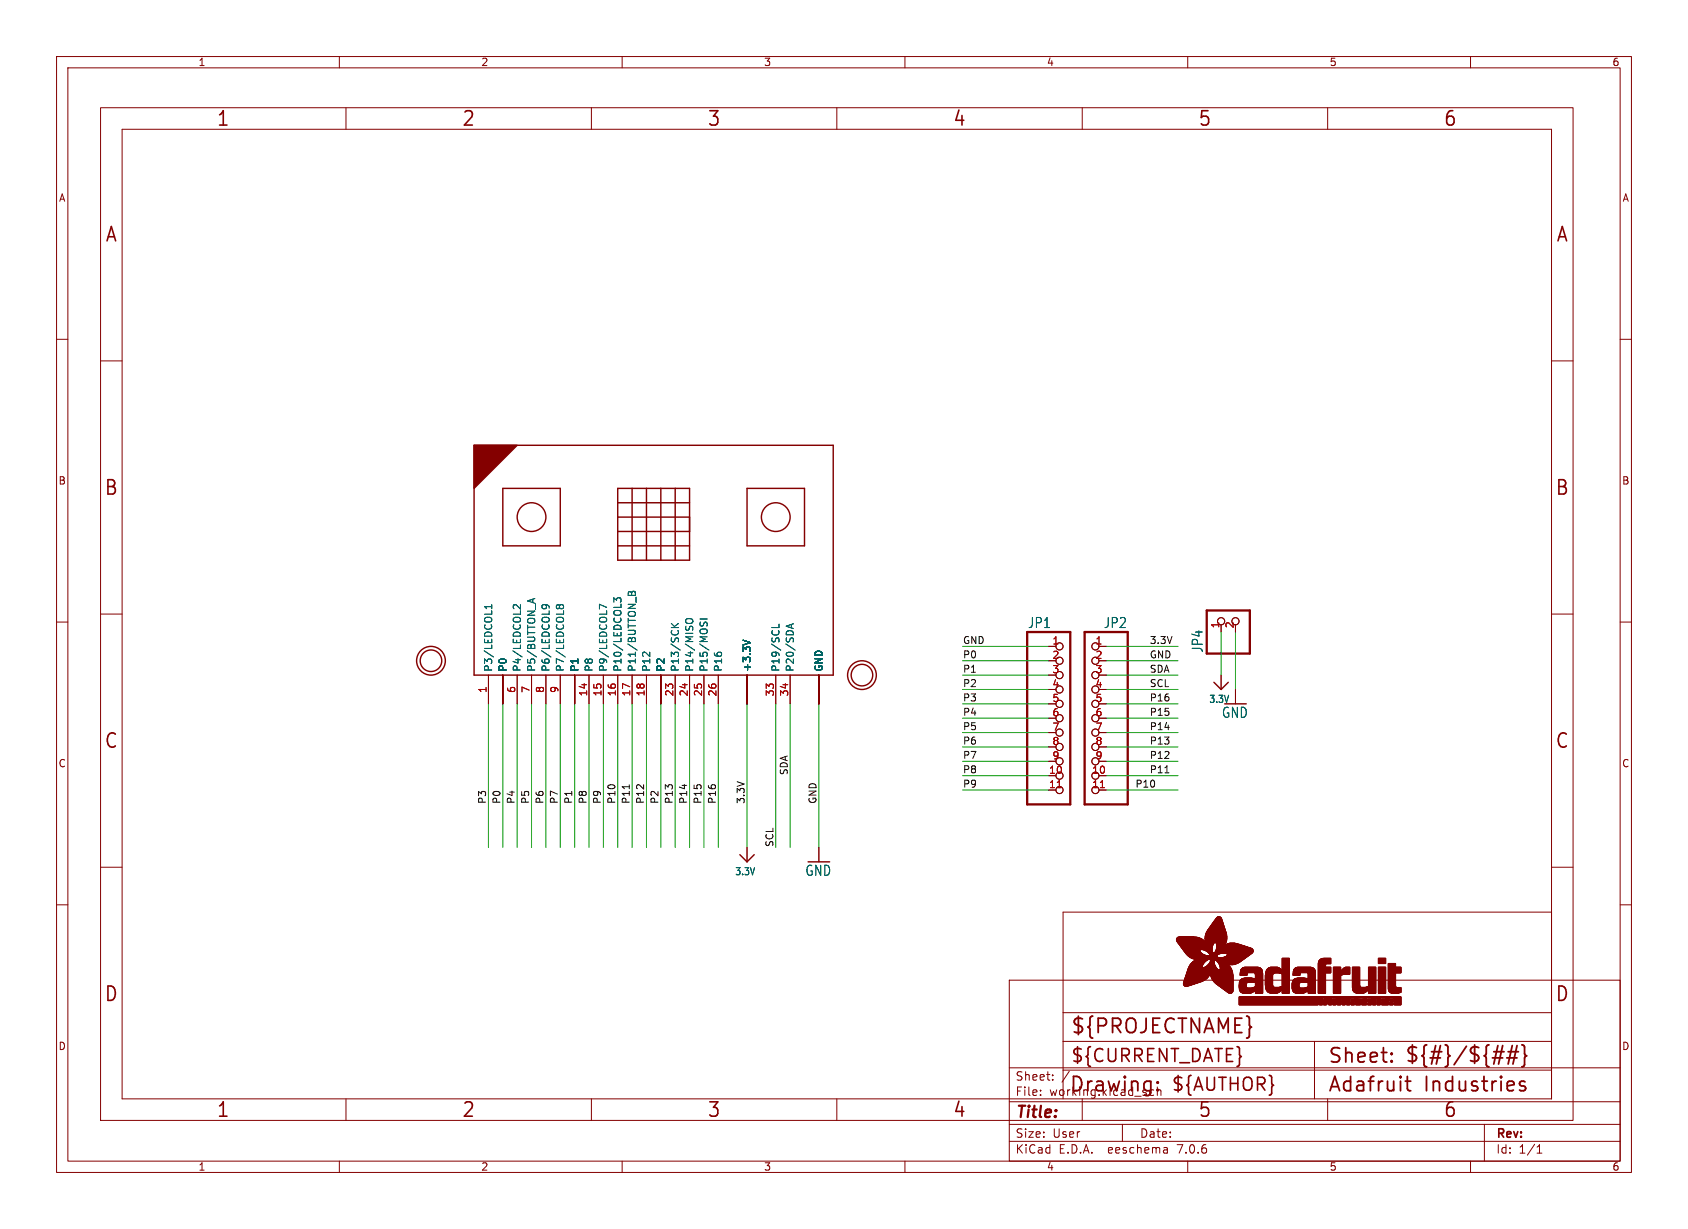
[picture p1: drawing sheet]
<svg xmlns="http://www.w3.org/2000/svg" width="298mm" height="217mm" viewBox="0 0 298 217" stroke-linecap="round" stroke-linejoin="round" font-family="sans-serif">
<defs><g id="words">
<g font-size="3.5" fill="#840000">
<text x="38.2" y="22.7">1</text>
<text x="81.6" y="22.7">2</text>
<text x="125" y="22.7">3</text>
<text x="168.4" y="22.7">4</text>
<text x="211.8" y="22.7">5</text>
<text x="255.1" y="22.7">6</text>
<text x="18.5" y="43.1">A</text>
<text x="275" y="43.1">A</text>
<text x="18.3" y="87.9">B</text>
<text x="274.9" y="87.9">B</text>
<text x="18.3" y="132.7">C</text>
<text x="274.9" y="132.7">C</text>
<text x="18.3" y="177.4">D</text>
<text x="274.9" y="177.4">D</text>
<text x="189.2" y="183.2">${PROJECTNAME}</text>
<text x="234.7" y="188.4">Sheet:</text>
<text x="248.3" y="188.3">${#}/${##}</text>
<text x="38.2" y="197.9">1</text>
<text x="81.6" y="197.9">2</text>
<text x="125" y="197.9">3</text>
<text x="168.4" y="197.9">4</text>
<text x="189" y="193.5">Drawing:</text>
<text x="211.8" y="197.9">5</text>
<text x="234.7" y="193.5">Adafruit</text>
<text x="251.8" y="193.5">Industries</text>
<text x="255.1" y="197.9">6</text>
</g>
<g font-size="3.2" fill="#840000">
<text x="189.2" y="188.2">${CURRENT_DATE}</text>
<text x="207" y="193.3">${AUTHOR}</text>
</g>
<text font-size="2.8" fill="#840000" x="179.4" y="198.2">Title:</text>
<g font-size="2.5" fill="#006464">
<text x="181.7" y="111.3">JP1</text>
<text x="195.1" y="111.3">JP2</text>
<text x="212.9" y="115.5" transform="rotate(-90 212.9 115.5)">JP4</text>
<text x="216" y="127.1">GND</text>
<text x="142.3" y="155.1">GND</text>
</g>
<g font-size="2.1" fill="#840000">
<text x="179.4" y="191.3">Sheet:</text>
<text x="179.4" y="194">File:</text>
<text x="185.5" y="194">working.kicad_sch</text>
<text x="179.4" y="201.4">Size:</text>
<text x="186.1" y="201.4">User</text>
<text x="201.4" y="201.4">Date:</text>
<text x="264.4" y="201.6">Rev:</text>
<text x="179.4" y="204.2">KiCad</text>
<text x="187.2" y="204.2">E.D.A.</text>
<text x="196.1" y="204.2">eeschema</text>
<text x="208.4" y="204.2">7.0.6</text>
<text x="264.4" y="204.2">Id:</text>
<text x="268.5" y="204.2">1/1</text>
</g>
<g font-size="1.8" fill="#840000">
<text x="35" y="11.9">1</text>
<text x="85" y="11.9">2</text>
<text x="135" y="11.9">3</text>
<text x="185" y="11.9">4</text>
<text x="235" y="11.9">5</text>
<text x="285" y="11.9">6</text>
<text x="10.3" y="35.9">A</text>
<text x="286.8" y="35.9">A</text>
<text x="10.3" y="85.9">B</text>
<text x="286.7" y="85.9">B</text>
<text x="10.3" y="135.9">C</text>
<text x="286.7" y="135.9">C</text>
<text x="10.3" y="185.9">D</text>
<text x="286.7" y="185.9">D</text>
<text x="35" y="207.2">1</text>
<text x="85" y="207.2">2</text>
<text x="135" y="207.2">3</text>
<text x="185" y="207.2">4</text>
<text x="235" y="207.2">5</text>
<text x="285" y="207.2">6</text>
</g>
<g font-size="1.8" fill="#a90000">
<text x="215.6" y="111.2" transform="rotate(-90 215.6 111.2)">1</text>
<text x="218.2" y="111.2" transform="rotate(-90 218.2 111.2)">2</text>
<text x="186" y="114">1</text>
<text x="186" y="116.6">2</text>
<text x="186" y="119.1">3</text>
<text x="193.6" y="114">1</text>
<text x="193.6" y="116.6">2</text>
<text x="193.6" y="119.1">3</text>
<text x="86.1" y="122.6" transform="rotate(-90 86.1 122.6)">1</text>
<text x="91.2" y="122.6" transform="rotate(-90 91.2 122.6)">6</text>
<text x="93.7" y="122.6" transform="rotate(-90 93.7 122.6)">7</text>
<text x="96.3" y="122.6" transform="rotate(-90 96.3 122.6)">8</text>
<text x="98.8" y="122.6" transform="rotate(-90 98.8 122.6)">9</text>
<text x="103.9" y="123.2" transform="rotate(-90 103.9 123.2)">14</text>
<text x="106.4" y="123.2" transform="rotate(-90 106.4 123.2)">15</text>
<text x="109" y="123.2" transform="rotate(-90 109 123.2)">16</text>
<text x="111.5" y="123.2" transform="rotate(-90 111.5 123.2)">17</text>
<text x="114" y="123.2" transform="rotate(-90 114 123.2)">18</text>
<text x="119.1" y="123.2" transform="rotate(-90 119.1 123.2)">23</text>
<text x="121.7" y="123.2" transform="rotate(-90 121.7 123.2)">24</text>
<text x="124.2" y="123.2" transform="rotate(-90 124.2 123.2)">25</text>
<text x="126.7" y="123.2" transform="rotate(-90 126.7 123.2)">26</text>
<text x="136.9" y="123.2" transform="rotate(-90 136.9 123.2)">33</text>
<text x="139.4" y="123.2" transform="rotate(-90 139.4 123.2)">34</text>
<text x="186" y="121.7">4</text>
<text x="186" y="124.2">5</text>
<text x="193.6" y="121.7">4</text>
<text x="193.6" y="124.2">5</text>
<text x="186" y="126.7">6</text>
<text x="186" y="129.3">7</text>
<text x="186" y="131.8">8</text>
<text x="193.6" y="126.7">6</text>
<text x="193.6" y="129.3">7</text>
<text x="193.6" y="131.8">8</text>
<text x="185.4" y="136.9">10</text>
<text x="186" y="134.4">9</text>
<text x="193" y="136.9">10</text>
<text x="193.6" y="134.4">9</text>
<text x="185.4" y="139.4">11</text>
<text x="193" y="139.4">11</text>
</g>
<g font-size="1.8" fill="#006464">
<text x="87.2" y="118.9" transform="rotate(-90 87.2 118.9)">P3/LEDCOL1</text>
<text x="89.8" y="118.9" transform="rotate(-90 89.8 118.9)">P0</text>
<text x="92.3" y="118.9" transform="rotate(-90 92.3 118.9)">P4/LEDCOL2</text>
<text x="94.8" y="118.9" transform="rotate(-90 94.8 118.9)">P5/BUTTON_A</text>
<text x="97.4" y="118.9" transform="rotate(-90 97.4 118.9)">P6/LEDCOL9</text>
<text x="99.9" y="118.9" transform="rotate(-90 99.9 118.9)">P7/LEDCOL8</text>
<text x="102.5" y="118.9" transform="rotate(-90 102.5 118.9)">P1</text>
<text x="105" y="118.9" transform="rotate(-90 105 118.9)">P8</text>
<text x="107.5" y="118.9" transform="rotate(-90 107.5 118.9)">P9/LEDCOL7</text>
<text x="110.1" y="118.9" transform="rotate(-90 110.1 118.9)">P10/LEDCOL3</text>
<text x="112.6" y="118.9" transform="rotate(-90 112.6 118.9)">P11/BUTTON_B</text>
<text x="115.2" y="118.9" transform="rotate(-90 115.2 118.9)">P12</text>
<text x="117.7" y="118.9" transform="rotate(-90 117.7 118.9)">P2</text>
<text x="120.2" y="118.9" transform="rotate(-90 120.2 118.9)">P13/SCK</text>
<text x="122.8" y="118.9" transform="rotate(-90 122.8 118.9)">P14/MISO</text>
<text x="125.3" y="118.9" transform="rotate(-90 125.3 118.9)">P15/MOSI</text>
<text x="127.9" y="118.9" transform="rotate(-90 127.9 118.9)">P16</text>
<text x="132.9" y="118.9" transform="rotate(-90 132.9 118.9)">+3.3V</text>
<text x="138" y="118.9" transform="rotate(-90 138 118.9)">P19/SCL</text>
<text x="140.6" y="118.9" transform="rotate(-90 140.6 118.9)">P20/SDA</text>
<text x="145.6" y="118.9" transform="rotate(-90 145.6 118.9)">GND</text>
<text x="213.7" y="124.5">3.3V</text>
<text x="129.9" y="155">3.3V</text>
</g>
<g font-size="1.7" fill="#0f0f0f">
<text x="170.2" y="114">GND</text>
<text x="203.2" y="114">3.3V</text>
<text x="170.2" y="119">P1</text>
<text x="170.2" y="116.5">P0</text>
<text x="203.2" y="116.5">GND</text>
<text x="203.2" y="119">SDA</text>
<text x="170.2" y="124.1">P3</text>
<text x="170.2" y="121.6">P2</text>
<text x="203.2" y="124.1">P16</text>
<text x="203.2" y="121.6">SCL</text>
<text x="170.2" y="129.2">P5</text>
<text x="170.2" y="131.7">P6</text>
<text x="170.2" y="126.7">P4</text>
<text x="203.2" y="126.7">P15</text>
<text x="203.2" y="129.2">P14</text>
<text x="203.2" y="131.7">P13</text>
<text x="139.4" y="137.2" transform="rotate(-90 139.4 137.2)">SDA</text>
<text x="170.2" y="134.3">P7</text>
<text x="170.2" y="136.8">P8</text>
<text x="203.2" y="134.3">P12</text>
<text x="203.2" y="136.8">P11</text>
<text x="86" y="142.2" transform="rotate(-90 86 142.2)">P3</text>
<text x="88.6" y="142.2" transform="rotate(-90 88.6 142.2)">P0</text>
<text x="91.1" y="142.2" transform="rotate(-90 91.1 142.2)">P4</text>
<text x="93.6" y="142.2" transform="rotate(-90 93.6 142.2)">P5</text>
<text x="96.2" y="142.2" transform="rotate(-90 96.2 142.2)">P6</text>
<text x="98.7" y="142.2" transform="rotate(-90 98.7 142.2)">P7</text>
<text x="101.3" y="142.2" transform="rotate(-90 101.3 142.2)">P1</text>
<text x="103.8" y="142.2" transform="rotate(-90 103.8 142.2)">P8</text>
<text x="106.3" y="142.2" transform="rotate(-90 106.3 142.2)">P9</text>
<text x="108.9" y="142.2" transform="rotate(-90 108.9 142.2)">P10</text>
<text x="111.4" y="142.2" transform="rotate(-90 111.4 142.2)">P11</text>
<text x="114" y="142.2" transform="rotate(-90 114 142.2)">P12</text>
<text x="116.5" y="142.2" transform="rotate(-90 116.5 142.2)">P2</text>
<text x="119" y="142.2" transform="rotate(-90 119 142.2)">P13</text>
<text x="121.6" y="142.2" transform="rotate(-90 121.6 142.2)">P14</text>
<text x="124.1" y="142.2" transform="rotate(-90 124.1 142.2)">P15</text>
<text x="126.7" y="142.2" transform="rotate(-90 126.7 142.2)">P16</text>
<text x="131.7" y="142.2" transform="rotate(-90 131.7 142.2)">3.3V</text>
<text x="144.4" y="142.2" transform="rotate(-90 144.4 142.2)">GND</text>
<text x="170.2" y="139.4">P9</text>
<text x="200.7" y="139.4">P10</text>
<text x="136.8" y="149.9" transform="rotate(-90 136.8 149.9)">SCL</text>
</g>
</g></defs>
<g fill="none" stroke="#840000" stroke-width=".18">
<path d="M10 10h278.5v197.3h-278.5zM12 12h274.5v193.3h-274.5zM17.8 19h260.3v179.1h-260.3zM60 10v2M61.2 19v3.9M104.6 19v3.9M110 10v2M148 19v3.9M160 10v2M191.3 19v3.9M210 10v2M234.7 19v3.9"/>
<path d="M260 10v2M21.6 22.9h252.7v171.4h-252.7zM10 60h2M286.5 60h2M17.8 63.8h3.8M274.3 63.8h3.8M10 110h2M17.8 108.6h3.8M86.4 119.4v5.1M88.9 119.4v5.1M91.4 119.4v5.1M94 119.4v5.1"/>
<path d="M96.5 119.4v5.1M99.1 119.4v5.1M101.6 119.4v5.1M104.1 119.4v5.1M106.7 119.4v5.1M109.2 119.4v5.1M111.8 119.4v5.1M114.3 119.4v5.1M116.8 119.4v5.1M119.4 119.4v5.1M121.9 119.4v5.1M124.5 119.4v5.1"/>
<path d="M127 119.4v5.1M132.1 119.4v5.1M137.2 119.4v5.1M139.7 119.4v5.1M144.8 119.4v5.1M185.4 114.3h1.3M185.4 119.4h1.3M194.3 114.3h1.3M194.3 119.4h1.3M194.3 116.8h1.3M215.9 110.5v1.3M215.9 119.4v2.5"/>
<path d="M274.3 108.6h3.8M286.5 110h2M185.4 124.5h1.3M185.4 127h1.3M185.4 129.5h1.3M185.4 132.1h1.3M185.4 134.6h1.3M194.3 124.5h1.3M194.3 127h1.3M194.3 129.5h1.3M194.3 132.1h1.3M194.3 134.6h1.3"/>
<path d="M194.3 137.2h1.3M194.3 139.7h1.3M194.3 121.9h1.3M218.4 121.9v2.6M10 160h2M17.8 153.4h3.8M132.1 149.9v2.5M144.8 149.9v2.5M274.3 153.4h3.8M286.5 160h2M178.4 173.3h108.1v32h-108.1zM188 179.1h86.3"/>
<path d="M274.3 161.3h-86.3v33M61.2 194.3v3.8M104.6 194.3v3.8M148 194.3v3.8M178.4 198.8h108.1M178.4 194.8h108.1M178.4 188.8h108.1M184 193.6v.1M184 192.8v.1M186.1 190.9v.1M186.1 190.1v.1M188 184.1h86.3"/>
<path d="M188 189.2h86.3M189.1 189.4l-1.3 2M191.3 194.3v3.8M198.4 198.8v3M203.8 192.7l.2 .1M204 193.6l-.2 .1M204.6 192.2v1.5M204.6 192.9l.2-.2 .4 .1 .1 .9M232.4 184.1v10.2M234.7 194.3v3.8M262.5 198.8v6.5M60 205.3v2"/>
<path d="M110 205.3v2M160 205.3v2M178.4 201.8h108.1M206.3 203l.1 .9M206.4 203.8l-.1 .1M206.4 203.3h-.1M210 205.3v2M260 205.3v2M271.8 203.9h.8M271.8 202.8l.4-.4v1.5"/>
<circle cx="187.3" cy="116.8" r=".63"/>
<circle cx="187.3" cy="114.3" r=".63"/>
<circle cx="187.3" cy="119.4" r=".63"/>
<circle cx="193.7" cy="119.4" r=".63"/>
<circle cx="193.7" cy="116.8" r=".63"/>
<circle cx="193.7" cy="114.3" r=".63"/>
<circle cx="215.9" cy="109.9" r=".63"/>
<circle cx="218.4" cy="109.9" r=".63"/>
<circle cx="187.3" cy="132.1" r=".63"/>
<circle cx="187.3" cy="124.5" r=".63"/>
<circle cx="187.3" cy="127" r=".63"/>
<circle cx="187.3" cy="121.9" r=".63"/>
<circle cx="187.3" cy="129.5" r=".63"/>
<circle cx="187.3" cy="139.7" r=".63"/>
<circle cx="187.3" cy="134.6" r=".63"/>
<circle cx="187.3" cy="137.2" r=".63"/>
<circle cx="193.7" cy="121.9" r=".63"/>
<circle cx="193.7" cy="129.5" r=".63"/>
<circle cx="193.7" cy="132.1" r=".63"/>
<circle cx="193.7" cy="124.5" r=".63"/>
<circle cx="193.7" cy="127" r=".63"/>
<circle cx="193.7" cy="137.2" r=".63"/>
<circle cx="193.7" cy="139.7" r=".63"/>
<circle cx="193.7" cy="134.6" r=".63"/>
</g>
<g fill="none" stroke="#840000" stroke-width=".25">
<path d="M83.8 78.7h63.5v40.7h-63.5zM88.9 86.4h10.2v10.1h-10.2zM109.2 96.5h12.7M109.2 86.4h12.7v12.7h-12.7zM109.2 91.4h12.7M109.2 94h12.7M109.2 88.9h12.7M111.8 86.4v12.7M114.3 86.4v12.7M116.8 86.4v12.7M119.4 86.4v12.7M132.1 86.4h10.1v10.1h-10.1z"/>
<path d="M214.6 120.6l1.3 1.3 1.3-1.3M130.8 151.1l1.3 1.3 1.2-1.3"/>
<circle cx="94" cy="91.4" r="2.54"/>
<circle cx="137.2" cy="91.4" r="2.54"/>
<circle cx="76.2" cy="116.8" r="2.54"/>
<circle cx="76.2" cy="116.8" r="1.9"/>
<circle cx="152.4" cy="119.4" r="2.54"/>
<circle cx="152.4" cy="119.4" r="1.9"/>
</g>
<path d="M181.6 111.8h7.6v30.4h-7.6zM191.8 111.8h7.6v30.4h-7.6zM213.4 107.9h7.6v7.7h-7.6z" fill="none" stroke="#840000" stroke-width=".41"/>
<path d="M83.8 78.7h7.6l-7.6 7.7z" fill="#840000" stroke="#840000" stroke-width=".25"/>
<g fill="none" stroke="#006464" stroke-width=".18">
<path d="M86.9 106.9v.7M86.9 107.3h-1.2l.3 .3M92 106.9v.8l-.9-.8-.4 .3 .2 .4M94.2 106v.6M94.6 105.8l-1.3 .5M96.4 106.9l.2 .3v.3l-.2 .1M97.1 107.5l-.1-.3a.86 .86 0 0 0-1.2 0v.2l.3 .2M98.9 107.2l-.2-.3-.3 .1v.4l.2 .2M98.9 107.2l.3-.3 .3 .1 .1 .4-.2 .2M98.9 107.4l-.2 .2M98.9 107.2v.2M98.9 107.4l.3 .2"/>
<path d="M107.3 107.4l-1.3-.5v.8M108.5 106.5v-.8l.5 .4 .1-.3h.6l.1 .2-.1 .5M111.7 104.9l.2-.3h.3l.1 .7M111.7 104.9l-.3-.3-.2 .1-.1 .6M111.7 104.9v.4M118.7 111h1.3M118.7 110.2l.7 .8M120 110.2l-.8 .6M121.4 110.2l-.2-.3a.43 .43 0 0 1 .5-.5h.4a.43 .43 0 0 1 .4 .3 .43 .43 0 0 1-.2 .5M123.8 109.5h1.2M123.8 110v.5M124.4 110.5l.1-.4 .3-.1 .2 .2v.3"/>
<path d="M131.4 113.2l1.3 .4M137.7 110.4v.6h-1.2M139.9 110.4v.6M140.3 110.3l-1.3 .4 1.3 .5"/>
</g>
<g fill="#840000" stroke="#840000" stroke-width=".18">
<path d="M208 166.3h4.8z"/>
<path d="M208 166.2l4.8 .1z"/>
<path d="M208 166.2h4.8z"/>
<path d="M208 166.2h4.7z"/>
<path d="M208 166.1l4.7 .1z"/>
<path d="M208 166.1h4.6z"/>
<path d="M208 166l4.5 .1z"/>
<path d="M208 166h4.5z"/>
<path d="M208 166.4h4.9z"/>
<path d="M208 166.3l4.9 .1z"/>
<path d="M208 166h4.4z"/>
<path d="M208 165.9l4.4 .1z"/>
<path d="M208.1 166.4l4.9 .1z"/>
<path d="M208.1 165.9h4.2z"/>
<path d="M208.1 166.5h4.9z"/>
<path d="M208.1 165.9h4.1z"/>
<path d="M208.1 165.8l4 .1z"/>
<path d="M208.1 166.6h5z"/>
<path d="M208.1 166.5l4.9 .1z"/>
<path d="M208.1 165.8h3.9z"/>
<path d="M208.2 166.6h4.9z"/>
<path d="M208.2 165.8h3.6z"/>
<path d="M208.2 166.6l4.9 .1z"/>
<path d="M208.2 165.7l3.5 .1z"/>
<path d="M208.2 166.7h5z"/>
<path d="M208.2 166.7h4.9z"/>
<path d="M208.3 166.7l4.9 .1z"/>
<path d="M208.3 165.7h3.3z"/>
<path d="M208.3 166.8h6.3z"/>
<path d="M208.3 166.8h4.9z"/>
<path d="M208.3 166.8l6.3 .1z"/>
<path d="M208.4 166.9h6.2z"/>
<path d="M208.4 167h6.1z"/>
<path d="M208.4 166.9l6.1 .1z"/>
<path d="M208.4 165.7h2.8z"/>
<path d="M208.5 167h6z"/>
<path d="M208.5 167l6 .1z"/>
<path d="M208.6 167.1h5.9z"/>
<path d="M208.6 167.1l5.8 .1z"/>
<path d="M208.6 167.2h5.8z"/>
<path d="M208.7 167.2l5.7 .1z"/>
<path d="M208.7 167.3h5.7z"/>
<path d="M208.7 167.3l5.7 .1z"/>
<path d="M208.8 167.4h5.6z"/>
<path d="M208.8 167.5h5.5z"/>
<path d="M208.8 167.4l5.5 .1z"/>
<path d="M208.9 167.5l5.4 .1z"/>
<path d="M208.9 167.6h5.4z"/>
<path d="M208.9 167.6l5.4 .1z"/>
<path d="M209 167.7h5.3z"/>
<path d="M209 167.7l5.3 .1z"/>
<path d="M209 167.8h5.3z"/>
<path d="M209.1 167.8h5.2z"/>
<path d="M209.1 167.8l5.2 .1z"/>
<path d="M209.1 167.9h5.2z"/>
<path d="M209.2 167.9l3.1 .1z"/>
<path d="M209.2 168h3z"/>
<path d="M209.2 174.1h1.8z"/>
<path d="M209.2 174l1.8 .1z"/>
<path d="M209.2 174h2z"/>
<path d="M209.2 174h2.1z"/>
<path d="M209.2 173.9l2.1 .1z"/>
<path d="M209.2 173.9h2.3z"/>
<path d="M209.2 173.9h2.4z"/>
<path d="M209.2 173.8l2.4 .1z"/>
<path d="M209.2 173.8h2.6z"/>
<path d="M209.2 168l3 .1z"/>
<path d="M209.3 174.1l1.4 .1z"/>
<path d="M209.3 174.1h1.5z"/>
<path d="M209.3 173.8h2.6z"/>
<path d="M209.3 173.7l2.6 .1z"/>
<path d="M209.3 173.7h2.8z"/>
<path d="M209.3 168.1h2.9z"/>
<path d="M209.3 174.2h1.2z"/>
<path d="M209.3 174.2h1.3z"/>
<path d="M209.3 173.7h2.9z"/>
<path d="M209.3 173.6l3 .1z"/>
<path d="M209.3 173.6h3.1z"/>
<path d="M209.3 173.6h3.2z"/>
<path d="M209.3 168.1l2.9 .1z"/>
<path d="M209.3 174.2l1.1 .1z"/>
<path d="M209.3 173.5l3.3 .1z"/>
<path d="M209.3 173.5h3.3z"/>
<path d="M209.3 173.4l3.4 .1z"/>
<path d="M209.3 173.4h3.5z"/>
<path d="M209.3 168.2h2.9z"/>
<path d="M209.4 174.3h.9z"/>
<path d="M209.4 173.4h3.4z"/>
<path d="M209.4 174.3h.8z"/>
<path d="M209.4 173.3l3.5 .1z"/>
<path d="M209.4 173.3h3.5z"/>
<path d="M209.4 173.3h3.6z"/>
<path d="M209.4 173.2l3.7 .1z"/>
<path d="M209.4 168.3h2.8z"/>
<path d="M209.4 168.2l2.8 .1z"/>
<path d="M209.4 174.3l.7 .1z"/>
<path d="M209.4 173.2h3.7z"/>
<path d="M209.4 173.2h3.8z"/>
<path d="M209.4 173.1l3.8 .1z"/>
<path d="M209.4 173.1h3.9z"/>
<path d="M209.5 173.1h3.8z"/>
<path d="M209.5 173l3.8 .1z"/>
<path d="M209.5 168.3l2.8 .1z"/>
<path d="M209.5 174.4h.5z"/>
<path d="M209.5 173h3.9z"/>
<path d="M209.5 172.9l4 .1z"/>
<path d="M209.5 168.4h2.8z"/>
<path d="M209.5 172.9h4z"/>
<path d="M209.5 172.8l4.1 .1z"/>
<path d="M209.5 172.8h4.1z"/>
<path d="M209.5 168.4l2.9 .1z"/>
<path d="M209.6 172.8h4z"/>
<path d="M209.6 172.7l4 .1z"/>
<path d="M209.6 168.5h2.8z"/>
<path d="M209.6 174.4h.3z"/>
<path d="M209.6 172.7h4.1z"/>
<path d="M209.6 172.6l4.1 .1z"/>
<path d="M209.6 168.5l2.9 .1z"/>
<path d="M209.6 172.6h4.1z"/>
<path d="M209.6 172.6h4.2z"/>
<path d="M209.6 172.5l4.2 .1z"/>
<path d="M209.6 172.5h4.2z"/>
<path d="M209.6 168.6h3z"/>
<path d="M209.6 168.6h2.9z"/>
<path d="M209.7 172.5h4.1z"/>
<path d="M209.7 172.4l4.1 .1z"/>
<path d="M209.7 172.4h4.2z"/>
<path d="M209.7 172.3l4.2 .1z"/>
<path d="M209.7 168.6l2.9 .1z"/>
<path d="M209.8 172.3h4.1z"/>
<path d="M209.8 172.2l4.1 .1z"/>
<path d="M209.8 172.2h4.1z"/>
<path d="M209.8 168.7l2.9 .1z"/>
<path d="M209.8 168.7h2.9z"/>
<path d="M209.8 172.1l4.2 .1z"/>
<path d="M209.8 172.1h4.2z"/>
<path d="M209.8 168.8h3z"/>
<path d="M209.8 172l4.2 .1z"/>
<path d="M209.8 172h4.2z"/>
<path d="M209.8 168.8h3.1z"/>
<path d="M209.9 171.9l4.1 .1z"/>
<path d="M209.9 171.9h4.1z"/>
<path d="M209.9 168.8l3 .1z"/>
<path d="M209.9 171.8l4.1 .1z"/>
<path d="M209.9 171.8h4.1z"/>
<path d="M209.9 168.9h3.1z"/>
<path d="M209.9 171.8h8z"/>
<path d="M209.9 171.7l8 .1z"/>
<path d="M209.9 171.7h7.9z"/>
<path d="M209.9 168.9h3.2z"/>
<path d="M210 171.6l7.8 .1z"/>
<path d="M210 171.6h7.8z"/>
<path d="M210 168.9l3.2 .1z"/>
<path d="M210 171.5l7.8 .1z"/>
<path d="M210 171.5h5.5z"/>
<path d="M210 169h3.3z"/>
<path d="M210 171.5h5.4z"/>
<path d="M210 171.4l5.4 .1z"/>
<path d="M210 171.4h5.3z"/>
<path d="M210 169h5.2z"/>
<path d="M210.1 171.3l5.1 .1z"/>
<path d="M210.1 171.3h5.1z"/>
<path d="M210.1 169l5.1 .1z"/>
<path d="M210.1 171.2l5 .1z"/>
<path d="M210.1 171.2h5z"/>
<path d="M210.1 171.1l5 .1z"/>
<path d="M210.1 171.1h4.9z"/>
<path d="M210.1 169.1h5z"/>
<path d="M210.2 171l2.5 .1z"/>
<path d="M210.2 171h2.5z"/>
<path d="M210.2 169.1h5z"/>
<path d="M210.2 171h2.4z"/>
<path d="M210.2 169.1l5 .1z"/>
<path d="M210.2 170.9l2.4 .1z"/>
<path d="M210.2 170.9h2.4z"/>
<path d="M210.2 169.2h5z"/>
<path d="M210.3 170.8l2.3 .1z"/>
<path d="M210.3 170.8h2.3z"/>
<path d="M210.3 169.2h4.9z"/>
<path d="M210.3 170.7l2.3 .1z"/>
<path d="M210.3 170.7h2.3z"/>
<path d="M210.3 169.2l5 .1z"/>
<path d="M210.4 170.7h2.2z"/>
<path d="M210.4 170.6l2.3 .1z"/>
<path d="M210.4 170.6h2.3z"/>
<path d="M210.4 169.3h5z"/>
<path d="M210.4 170.5l2.3 .1z"/>
<path d="M210.5 170.5h2.2z"/>
<path d="M210.5 169.3l5.2 .1z"/>
<path d="M210.5 170.4l2.3 .1z"/>
<path d="M210.5 170.4h2.3z"/>
<path d="M210.6 170.4h2.2z"/>
<path d="M210.6 169.4h9.6z"/>
<path d="M210.6 170.3l2.2 .1z"/>
<path d="M210.6 170.3h2.2z"/>
<path d="M210.7 170.3h2.2z"/>
<path d="M210.7 169.4l9.4 .1z"/>
<path d="M210.7 170.2l2.2 .1z"/>
<path d="M210.7 170.2h2.2z"/>
<path d="M210.8 170.2h2.2z"/>
<path d="M210.8 170.1l2.2 .1z"/>
<path d="M210.8 169.5h9.3z"/>
<path d="M210.8 170.1h2.2z"/>
<path d="M210.9 170.1h2.2z"/>
<path d="M211 170l2.1 .1z"/>
<path d="M211 170h2.1z"/>
<path d="M211 169.5l9 .1z"/>
<path d="M211 170h2.2z"/>
<path d="M211.1 169.9l2.2 .1z"/>
<path d="M211.1 169.9h2.2z"/>
<path d="M211.2 169.6h8.7z"/>
<path d="M211.2 169.8l2.1 .1z"/>
<path d="M211.3 169.8h2.1z"/>
<path d="M211.3 169.6h8.6z"/>
<path d="M211.4 169.7l2.1 .1z"/>
<path d="M211.5 169.7h2.1z"/>
<path d="M211.6 169.7h2z"/>
<path d="M211.7 169.6l2 .1z"/>
<path d="M212.7 167.9l1.6 .1z"/>
<path d="M212.8 168h1.5z"/>
<path d="M212.9 168h1.4z"/>
<path d="M212.9 171l2.1 .1z"/>
<path d="M213 171h2z"/>
<path d="M213 168l1.3 .1z"/>
<path d="M213 166h3.9z"/>
<path d="M213 165.9l3.9 .1z"/>
<path d="M213 165.9h3.9z"/>
<path d="M213 165.8l3.9 .1z"/>
<path d="M213.1 171h1.9z"/>
<path d="M213.1 168.1h1.2z"/>
<path d="M213.1 166.3l3.8 .1z"/>
<path d="M213.1 166.3h3.8z"/>
<path d="M213.1 166.2l3.8 .1z"/>
<path d="M213.1 166.2h3.8z"/>
<path d="M213.1 166.1l3.8 .1z"/>
<path d="M213.1 166.1h3.8z"/>
<path d="M213.1 166l3.8 .1z"/>
<path d="M213.1 165.8h3.8z"/>
<path d="M213.1 165.7l3.8 .1z"/>
<path d="M213.1 165.7h3.8z"/>
<path d="M213.1 165.6l3.8 .1z"/>
<path d="M213.1 165.6h3.8z"/>
<path d="M213.1 165.5l3.8 .1z"/>
<path d="M213.1 165.5h3.8z"/>
<path d="M213.1 166.4l3.7 .1z"/>
<path d="M213.1 166.4h3.8z"/>
<path d="M213.1 165.4l3.8 .1z"/>
<path d="M213.1 165.4h3.8z"/>
<path d="M213.1 170.9l1.9 .1z"/>
<path d="M213.1 166.5l3.7 .1z"/>
<path d="M213.1 166.5h3.7z"/>
<path d="M213.1 165.3l3.8 .1z"/>
<path d="M213.1 165.3h3.8z"/>
<path d="M213.2 170.9h1.7z"/>
<path d="M213.2 166.7h1.6z"/>
<path d="M213.2 166.6l3.6 .1z"/>
<path d="M213.2 166.6h3.6z"/>
<path d="M213.2 165.2l3.7 .1z"/>
<path d="M213.2 165.2h3.7z"/>
<path d="M213.2 165.1l3.7 .1z"/>
<path d="M213.2 168.1l1.1 .1z"/>
<path d="M213.2 166.7l1.5 .1z"/>
<path d="M213.2 166.7h1.5z"/>
<path d="M213.2 165.1h3.6z"/>
<path d="M213.2 165l3.6 .1z"/>
<path d="M213.3 170.9h1.6z"/>
<path d="M213.3 166.8h1.3z"/>
<path d="M213.3 165h3.5z"/>
<path d="M213.3 164.9l3.5 .1z"/>
<path d="M213.3 170.8l1.6 .1z"/>
<path d="M213.3 168.2h1z"/>
<path d="M213.3 164.9h3.5z"/>
<path d="M213.3 164.8l3.5 .1z"/>
<path d="M213.4 170.8h1.5z"/>
<path d="M213.4 164.8h3.4z"/>
<path d="M213.4 164.8h3.3z"/>
<path d="M213.4 164.7l3.3 .1z"/>
<path d="M213.4 168.2l1 .1z"/>
<path d="M213.4 164.7h3.3z"/>
<path d="M213.4 164.6l3.3 .1z"/>
<path d="M213.5 170.7l1.4 .1z"/>
<path d="M213.5 170.7h1.3z"/>
<path d="M213.5 168.3h.9z"/>
<path d="M213.5 164.6h3.2z"/>
<path d="M213.5 164.5l3.2 .1z"/>
<path d="M213.5 164.5h3.2z"/>
<path d="M213.5 164.5h3.1z"/>
<path d="M213.6 170.6l1.2 .1z"/>
<path d="M213.6 170.6h1.2z"/>
<path d="M213.6 168.3l.8 .1z"/>
<path d="M213.6 164.4l3 .1z"/>
<path d="M213.6 164.4h3z"/>
<path d="M213.6 168.4h.8z"/>
<path d="M213.6 164.3l3 .1z"/>
<path d="M213.7 170.5l1.1 .1z"/>
<path d="M213.7 170.5h1.1z"/>
<path d="M213.7 168.4l.8 .1z"/>
<path d="M213.7 164.3h2.9z"/>
<path d="M213.7 170.5h1z"/>
<path d="M213.7 168.5h.9z"/>
<path d="M213.7 168.5h.8z"/>
<path d="M213.7 164.2l2.9 .1z"/>
<path d="M213.7 164.2h2.8z"/>
<path d="M213.7 170.4l1 .1z"/>
<path d="M213.8 170.4h.9z"/>
<path d="M213.8 169h1.4z"/>
<path d="M213.8 168.6h2.1z"/>
<path d="M213.8 168.5l2.3 .1z"/>
<path d="M213.8 164.2h2.7z"/>
<path d="M213.8 164.1l2.7 .1z"/>
<path d="M213.8 170.3l.9 .1z"/>
<path d="M213.8 168.9l1.4 .1z"/>
<path d="M213.8 168.6l1.9 .1z"/>
<path d="M213.8 168.6h2z"/>
<path d="M213.8 164.1h2.7z"/>
<path d="M213.8 170.3h.9z"/>
<path d="M213.8 168.9h1.4z"/>
<path d="M213.8 168.7h1.7z"/>
<path d="M213.8 164l2.7 .1z"/>
<path d="M213.9 170.3h.8z"/>
<path d="M213.9 170.2l.8 .1z"/>
<path d="M213.9 168.9h1.4z"/>
<path d="M213.9 168.8l1.4 .1z"/>
<path d="M213.9 168.8h1.4z"/>
<path d="M213.9 168.8h1.5z"/>
<path d="M213.9 168.7l1.6 .1z"/>
<path d="M213.9 164h2.6z"/>
<path d="M213.9 170.2h.8z"/>
<path d="M213.9 169.6l6 .1z"/>
<path d="M213.9 163.9l2.6 .1z"/>
<path d="M213.9 170.1l.8 .1z"/>
<path d="M213.9 163.9h2.5z"/>
<path d="M214 170.1h.7z"/>
<path d="M214 170l.7 .1z"/>
<path d="M214 169.7h5.8z"/>
<path d="M214 163.8l2.4 .1z"/>
<path d="M214 163.8h2.4z"/>
<path d="M214 170h.7z"/>
<path d="M214 169.9l.7 .1z"/>
<path d="M214 169.9h.7z"/>
<path d="M214 169.8l.7 .1z"/>
<path d="M214 169.8h.8z"/>
<path d="M214 169.7l5.7 .1z"/>
<path d="M214 172.2l4 .1z"/>
<path d="M214 172.2h4z"/>
<path d="M214 172.2h3.9z"/>
<path d="M214 172.1l3.9 .1z"/>
<path d="M214 172.1h3.9z"/>
<path d="M214 172l3.9 .1z"/>
<path d="M214 172h3.9z"/>
<path d="M214 171.9l3.9 .1z"/>
<path d="M214 163.7l2.4 .1z"/>
<path d="M214.1 172.6h3.9z"/>
<path d="M214.1 172.5l3.9 .1z"/>
<path d="M214.1 172.5h3.9z"/>
<path d="M214.1 172.4l3.9 .1z"/>
<path d="M214.1 172.4h3.9z"/>
<path d="M214.1 172.3l3.9 .1z"/>
<path d="M214.1 172.3h3.9z"/>
<path d="M214.1 171.9h3.8z"/>
<path d="M214.1 171.8l3.8 .1z"/>
<path d="M214.1 171.8h3.8z"/>
<path d="M214.1 163.7h2.3z"/>
<path d="M214.1 172.7h3.9z"/>
<path d="M214.1 172.6l3.9 .1z"/>
<path d="M214.1 163.6l2.3 .1z"/>
<path d="M214.1 163.6h2.3z"/>
<path d="M214.1 172.8h3.9z"/>
<path d="M214.1 172.7l3.9 .1z"/>
<path d="M214.2 172.9h3.8z"/>
<path d="M214.2 172.8l3.8 .1z"/>
<path d="M214.2 172.8h3.8z"/>
<path d="M214.2 163.6h2.1z"/>
<path d="M214.2 163.5l2.1 .1z"/>
<path d="M214.2 173h3.8z"/>
<path d="M214.2 172.9l3.8 .1z"/>
<path d="M214.2 163.5h2.1z"/>
<path d="M214.2 163.4l2.1 .1z"/>
<path d="M214.3 173.1h3.7z"/>
<path d="M214.3 173l3.7 .1z"/>
<path d="M214.3 163.4h2z"/>
<path d="M214.3 173.2h3.7z"/>
<path d="M214.3 173.1l3.7 .1z"/>
<path d="M214.3 163.3l2 .1z"/>
<path d="M214.3 163.3h2z"/>
<path d="M214.4 173.2l3.6 .1z"/>
<path d="M214.4 173.2h3.6z"/>
<path d="M214.4 163.3h1.9z"/>
<path d="M214.4 163.2l1.8 .1z"/>
<path d="M214.4 173.3h3.6z"/>
<path d="M214.4 163.2h1.8z"/>
<path d="M214.5 173.3l3.5 .1z"/>
<path d="M214.5 163.2h1.7z"/>
<path d="M214.5 173.4h3.5z"/>
<path d="M214.5 163.1l1.7 .1z"/>
<path d="M214.5 163.1h1.7z"/>
<path d="M214.5 173.4l3.5 .1z"/>
<path d="M214.5 163l1.7 .1z"/>
<path d="M214.6 173.5h3.4z"/>
<path d="M214.6 173.6h3.4z"/>
<path d="M214.6 173.5l3.4 .1z"/>
<path d="M214.6 163h1.6z"/>
<path d="M214.6 168.5h6.8z"/>
<path d="M214.6 162.9l1.6 .1z"/>
<path d="M214.6 162.9h1.5z"/>
<path d="M214.7 173.7h3.3z"/>
<path d="M214.7 173.6l3.3 .1z"/>
<path d="M214.7 168.5h6.7z"/>
<path d="M214.7 162.9h1.4z"/>
<path d="M214.7 162.8l1.4 .1z"/>
<path d="M214.7 162.8h1.4z"/>
<path d="M214.8 173.7l3.2 .1z"/>
<path d="M214.8 168.4l6.7 .1z"/>
<path d="M214.8 162.7l1.3 .1z"/>
<path d="M214.8 162.7h1.3z"/>
<path d="M214.8 173.8h3.2z"/>
<path d="M214.8 168.4h6.7z"/>
<path d="M214.8 168.3l6.7 .1z"/>
<path d="M214.8 162.6l1.3 .1z"/>
<path d="M214.9 168.3h6.6z"/>
<path d="M214.9 162.6h1.2z"/>
<path d="M214.9 162.6h1.1z"/>
<path d="M214.9 173.9h3.1z"/>
<path d="M214.9 173.8l3.1 .1z"/>
<path d="M214.9 169.8h4.8z"/>
<path d="M214.9 168.2l6.7 .1z"/>
<path d="M214.9 168.2h6.7z"/>
<path d="M214.9 162.5l1.1 .1z"/>
<path d="M214.9 162.5h1.1z"/>
<path d="M214.9 166.7h1.8z"/>
<path d="M215 173.9h3z"/>
<path d="M215 169.8h4.6z"/>
<path d="M215 168.1l6.6 .1z"/>
<path d="M215 168.1h6.6z"/>
<path d="M215 168.1h6.5z"/>
<path d="M215 166.7h1.7z"/>
<path d="M215 162.5h1z"/>
<path d="M215 162.4l1 .1z"/>
<path d="M215 174h3z"/>
<path d="M215 173.9l3 .1z"/>
<path d="M215 168l6.5 .1z"/>
<path d="M215 168h6.5z"/>
<path d="M215 166.8h1.7z"/>
<path d="M215 166.7l1.7 .1z"/>
<path d="M215 162.4h1z"/>
<path d="M215 169.8l4.6 .1z"/>
<path d="M215 167.9l6.5 .1z"/>
<path d="M215 167.9h6.5z"/>
<path d="M215.1 174h2.9z"/>
<path d="M215.1 167.8l6.4 .1z"/>
<path d="M215.1 167.8h6.3z"/>
<path d="M215.1 167.7l6.2 .1z"/>
<path d="M215.1 167.7h6.2z"/>
<path d="M215.1 166.9l1.5 .1z"/>
<path d="M215.1 166.9h1.5z"/>
<path d="M215.1 166.8l1.6 .1z"/>
<path d="M215.1 162.3l.8 .1z"/>
<path d="M215.1 162.3h.8z"/>
<path d="M215.1 174l2.9 .1z"/>
<path d="M215.1 169.9l4.4 .1z"/>
<path d="M215.1 169.9h4.4z"/>
<path d="M215.1 167.7h6.1z"/>
<path d="M215.1 167.6l6 .1z"/>
<path d="M215.1 167.6h5.9z"/>
<path d="M215.1 167.6h5.8z"/>
<path d="M215.1 167.5l5.7 .1z"/>
<path d="M215.1 167.5h5.6z"/>
<path d="M215.1 167.4l5.5 .1z"/>
<path d="M215.1 167.4h5.4z"/>
<path d="M215.1 167.4h5.2z"/>
<path d="M215.1 167.3l5.2 .1z"/>
<path d="M215.1 167.3h5.1z"/>
<path d="M215.1 167.3h1.2z"/>
<path d="M215.1 167.2l4.9 .1z"/>
<path d="M215.1 167.2h1.3z"/>
<path d="M215.1 167.1l1.4 .1z"/>
<path d="M215.1 167.1h1.4z"/>
<path d="M215.1 167l1.4 .1z"/>
<path d="M215.1 167h1.5z"/>
<path d="M215.1 162.2l.8 .1z"/>
<path d="M215.2 174.1h2.8z"/>
<path d="M215.2 170h4.2z"/>
<path d="M215.2 162.2h.7z"/>
<path d="M215.2 170l4.2 .1z"/>
<path d="M215.2 162.2h.6z"/>
<path d="M215.3 174.1l2.7 .1z"/>
<path d="M215.3 170.1h4z"/>
<path d="M215.3 162.1l.4 .1z"/>
<path d="M215.3 174.2h2.7z"/>
<path d="M215.3 170.1l3.9 .1z"/>
<path d="M215.3 170.1h3.9z"/>
<path d="M215.3 162.1h.4z"/>
<path d="M215.3 170.2h3.8z"/>
<path d="M215.4 170.2l3.6 .1z"/>
<path d="M215.4 170.2h3.6z"/>
<path d="M215.4 174.3h2.6z"/>
<path d="M215.4 174.2l2.6 .1z"/>
<path d="M215.4 170.3h3.5z"/>
<path d="M215.5 174.3h2.5z"/>
<path d="M215.5 170.4h3.2z"/>
<path d="M215.5 170.3l3.3 .1z"/>
<path d="M215.5 170.4l1.4 .1z"/>
<path d="M215.5 170.4h1.4z"/>
<path d="M215.5 174.3l2.5 .1z"/>
<path d="M215.5 170.5h1.5z"/>
<path d="M215.6 174.4h2.4z"/>
<path d="M215.6 171.5h2.2z"/>
<path d="M215.6 170.6h1.5z"/>
<path d="M215.6 170.5l1.4 .1z"/>
<path d="M215.6 170.5h1.4z"/>
<path d="M215.6 170.7h1.6z"/>
<path d="M215.6 170.6l1.6 .1z"/>
<path d="M215.6 170.6h1.6z"/>
<path d="M215.7 170.7l1.6 .1z"/>
<path d="M215.7 170.7h1.6z"/>
<path d="M215.7 174.4l2.3 .1z"/>
<path d="M215.7 171.5h2.1z"/>
<path d="M215.7 171.4l2 .1z"/>
<path d="M215.7 170.9h1.7z"/>
<path d="M215.7 170.8l1.7 .1z"/>
<path d="M215.7 170.8h1.7z"/>
<path d="M215.7 170.8h1.6z"/>
<path d="M215.7 174.5h2.3z"/>
<path d="M215.7 171.4h2z"/>
<path d="M215.7 171.3l2 .1z"/>
<path d="M215.7 171l1.8 .1z"/>
<path d="M215.7 171h1.8z"/>
<path d="M215.7 170.9l1.8 .1z"/>
<path d="M215.7 170.9h1.8z"/>
<path d="M215.8 171.3h1.9z"/>
<path d="M215.8 171.2l1.8 .1z"/>
<path d="M215.8 171.2h1.8z"/>
<path d="M215.8 171.1l1.8 .1z"/>
<path d="M215.8 171.1h1.8z"/>
<path d="M215.8 174.5h2.2z"/>
<path d="M215.8 174.5l2.2 .1z"/>
<path d="M215.8 169.3l4.5 .1z"/>
<path d="M215.9 174.6h2.1z"/>
<path d="M216 174.6l2 .1z"/>
<path d="M216 174.7h2z"/>
<path d="M216.1 174.7l1.9 .1z"/>
<path d="M216.1 174.8h1.9z"/>
<path d="M216.2 174.8l1.8 .1z"/>
<path d="M216.2 169.3h4.1z"/>
<path d="M216.2 174.9h1.8z"/>
<path d="M216.3 174.9h1.7z"/>
<path d="M216.3 169.3h4.1z"/>
<path d="M216.3 174.9l1.7 .1z"/>
<path d="M216.4 167.3h3.7z"/>
<path d="M216.4 175h1.6z"/>
<path d="M216.4 169.2l4.1 .1z"/>
<path d="M216.5 175l1.5 .1z"/>
<path d="M216.5 167.2h3.3z"/>
<path d="M216.5 175.1h1.5z"/>
<path d="M216.5 169.2h4z"/>
<path d="M216.5 167.1l3.2 .1z"/>
<path d="M216.6 175.1l1.4 .1z"/>
<path d="M216.6 169.2h3.9z"/>
<path d="M216.6 168.5l4.8 .1z"/>
<path d="M216.6 167.1h2.9z"/>
<path d="M216.6 175.2h1.4z"/>
<path d="M216.7 175.2h1.3z"/>
<path d="M216.7 169.1l3.9 .1z"/>
<path d="M216.7 167l2.6 .1z"/>
<path d="M216.7 169.1h3.9z"/>
<path d="M216.8 175.3h1.2z"/>
<path d="M216.8 175.2l1.2 .1z"/>
<path d="M216.8 168.6h4.5z"/>
<path d="M216.8 167h2.4z"/>
<path d="M216.8 169.1h3.9z"/>
<path d="M216.8 167h2.3z"/>
<path d="M216.9 175.3h1.1z"/>
<path d="M216.9 175.3l1.1 .1z"/>
<path d="M216.9 170.4h1.7z"/>
<path d="M216.9 169l3.8 .1z"/>
<path d="M216.9 169h3.9z"/>
<path d="M216.9 166.9l2.1 .1z"/>
<path d="M216.9 175.4h1z"/>
<path d="M216.9 170.4l1.7 .1z"/>
<path d="M216.9 168.6l4.3 .1z"/>
<path d="M217 168.7h4.2z"/>
<path d="M217 175.4h.9z"/>
<path d="M217 168.9l3.9 .1z"/>
<path d="M217 168.9h3.9z"/>
<path d="M217 168.9h4z"/>
<path d="M217 168.8h4.1z"/>
<path d="M217 168.7l4.1 .1z"/>
<path d="M217 166.9h1.9z"/>
<path d="M217 175.4l.9 .1z"/>
<path d="M217 168.8l4 .1z"/>
<path d="M217 168.8h4z"/>
<path d="M217 166.9h1.8z"/>
<path d="M217.1 170.5h1.4z"/>
<path d="M217.1 175.5h.8z"/>
<path d="M217.1 175.5h.7z"/>
<path d="M217.1 166.8l1.6 .1z"/>
<path d="M217.2 175.5l.6 .1z"/>
<path d="M217.2 170.5h1.1z"/>
<path d="M217.2 175.6h.6z"/>
<path d="M217.2 170.5l1.1 .1z"/>
<path d="M217.3 175.6h.4z"/>
<path d="M217.3 166.8h1.2z"/>
<path d="M217.4 166.8h1z"/>
<path d="M217.4 175.6l.1 .1z"/>
<path d="M217.4 170.6h.6z"/>
<path d="M219.1 177.7h14z"/>
<path d="M219.1 177.6l14 .1z"/>
<path d="M219.1 177.6h14z"/>
<path d="M219.1 177.5l14 .1z"/>
<path d="M219.1 177.5h14z"/>
<path d="M219.1 177.4l14 .1z"/>
<path d="M219.1 177.4h14z"/>
<path d="M219.1 177.3l14 .1z"/>
<path d="M219.1 177.3h14z"/>
<path d="M219.1 177.2l14 .1z"/>
<path d="M219.1 177.2h14z"/>
<path d="M219.1 177.1l14 .1z"/>
<path d="M219.1 177.1h14z"/>
<path d="M219.1 177l14 .1z"/>
<path d="M219.1 177h14z"/>
<path d="M219.1 176.9l14 .1z"/>
<path d="M219.1 176.9h14z"/>
<path d="M219.1 176.8l14 .1z"/>
<path d="M219.1 176.8h14z"/>
<path d="M219.1 176.7l14 .1z"/>
<path d="M219.1 176.7h14z"/>
<path d="M219.1 176.6l14 .1z"/>
<path d="M219.1 176.6h14z"/>
<path d="M219.1 176.5l14 .1z"/>
<path d="M219.1 176.5h14z"/>
<path d="M219.1 176.4l28.6 .1z"/>
<path d="M219.1 176.4h28.6z"/>
<path d="M219.1 176.3l28.6 .1z"/>
<path d="M219.1 176.3h28.6z"/>
<path d="M219.1 174.6h1.3z"/>
<path d="M219.1 174.5l1.3 .1z"/>
<path d="M219.1 174.5h1.2z"/>
<path d="M219.1 174.4l1.2 .1z"/>
<path d="M219.1 174.4h1.2z"/>
<path d="M219.1 174.3l1.2 .1z"/>
<path d="M219.1 174.3h1.2z"/>
<path d="M219.1 174.2l1.2 .1z"/>
<path d="M219.1 174.2h1.2z"/>
<path d="M219.1 174.1l1.2 .1z"/>
<path d="M219.1 174.1h1.2z"/>
<path d="M219.1 174.9l4.2 .1z"/>
<path d="M219.1 174.9h4.2z"/>
<path d="M219.1 174.8l4.2 .1z"/>
<path d="M219.1 174.8h4.2z"/>
<path d="M219.1 174.7l4.2 .1z"/>
<path d="M219.1 174.7h1.5z"/>
<path d="M219.1 174.6l1.4 .1z"/>
<path d="M219.1 174l1.2 .1z"/>
<path d="M219.1 174h1.2z"/>
<path d="M219.1 173.9l1.2 .1z"/>
<path d="M219.1 173.9h1.3z"/>
<path d="M219.1 173.8l1.3 .1z"/>
<path d="M219.1 173.8h1.4z"/>
<path d="M219.1 173.8h1.5z"/>
<path d="M219.1 173.7l1.5 .1z"/>
<path d="M219.1 175.1h4.2z"/>
<path d="M219.1 175l4.2 .1z"/>
<path d="M219.1 175h4.2z"/>
<path d="M219.1 173.7h4.2z"/>
<path d="M219.1 173.6l4.2 .1z"/>
<path d="M219.1 173.6h4.2z"/>
<path d="M219.2 175.1l2.7 .1z"/>
<path d="M219.2 173.6h4.1z"/>
<path d="M219.2 173.5l4.1 .1z"/>
<path d="M219.2 175.2h2.6z"/>
<path d="M219.2 175.2h2.7z"/>
<path d="M219.2 173.5h4.1z"/>
<path d="M219.2 173.4l4.1 .1z"/>
<path d="M219.2 173.4h4.1z"/>
<path d="M219.3 175.3h2.4z"/>
<path d="M219.3 175.3h2.5z"/>
<path d="M219.3 175.2l2.5 .1z"/>
<path d="M219.3 173.4h4z"/>
<path d="M219.3 173.3l4 .1z"/>
<path d="M219.3 172.5h1.2z"/>
<path d="M219.3 172.4l1.2 .1z"/>
<path d="M219.3 172.4h1.2z"/>
<path d="M219.3 172.3l1.2 .1z"/>
<path d="M219.3 172.3h1.2z"/>
<path d="M219.3 172.2l1.2 .1z"/>
<path d="M219.3 172.2h1.2z"/>
<path d="M219.3 172.1l1.3 .1z"/>
<path d="M219.3 173.3h4z"/>
<path d="M219.3 172.1h1.3z"/>
<path d="M219.3 172l1.3 .1z"/>
<path d="M219.3 172h1.3z"/>
<path d="M219.3 172h3.9z"/>
<path d="M219.3 171.9l3.9 .1z"/>
<path d="M219.3 171.9h3.9z"/>
<path d="M219.3 175.4h2.3z"/>
<path d="M219.3 175.3l2.4 .1z"/>
<path d="M219.3 171.8l3.9 .1z"/>
<path d="M219.3 171.8h3.9z"/>
<path d="M219.3 171.7l3.9 .1z"/>
<path d="M219.3 171.7h3.9z"/>
<path d="M219.4 175.4h2.1z"/>
<path d="M219.4 173.2l3.9 .1z"/>
<path d="M219.4 173.2h3.9z"/>
<path d="M219.4 171.6l3.8 .1z"/>
<path d="M219.4 171.6h3.8z"/>
<path d="M219.4 171.5l3.8 .1z"/>
<path d="M219.4 171.5h3.8z"/>
<path d="M219.4 171.5h3.7z"/>
<path d="M219.4 175.5h2z"/>
<path d="M219.4 175.4l2.1 .1z"/>
<path d="M219.4 171.4l3.7 .1z"/>
<path d="M219.4 171.4h3.7z"/>
<path d="M219.5 173.1l3.8 .1z"/>
<path d="M219.5 171.4h3.6z"/>
<path d="M219.5 175.5h1.9z"/>
<path d="M219.5 173.1h3.8z"/>
<path d="M219.5 171.3l3.5 .1z"/>
<path d="M219.5 171.3h3.5z"/>
<path d="M219.6 173.1h3.7z"/>
<path d="M219.6 171.3h3.4z"/>
<path d="M219.6 175.5l1.7 .1z"/>
<path d="M219.6 171.2l3.3 .1z"/>
<path d="M219.6 175.6h1.6z"/>
<path d="M219.6 173l3.7 .1z"/>
<path d="M219.6 171.2h3.3z"/>
<path d="M219.7 171.2h3.2z"/>
<path d="M219.7 171.1l3.1 .1z"/>
<path d="M219.7 173h2.1z"/>
<path d="M219.8 171.1h2.9z"/>
<path d="M219.8 175.6h1.2z"/>
<path d="M219.9 173h1.6z"/>
<path d="M219.9 171l2.7 .1z"/>
<path d="M220 172.9l1.3 .1z"/>
<path d="M220 171h2.5z"/>
<path d="M221.3 174.7h2z"/>
<path d="M221.4 174.6l1.9 .1z"/>
<path d="M221.6 174.6h1.7z"/>
<path d="M221.7 174.6h1.6z"/>
<path d="M221.7 174.5l1.6 .1z"/>
<path d="M221.8 174.5h1.5z"/>
<path d="M221.8 172h1.4z"/>
<path d="M221.9 172l1.3 .1z"/>
<path d="M221.9 174.5h1.4z"/>
<path d="M221.9 172.1l1.4 .1z"/>
<path d="M221.9 172.1h1.4z"/>
<path d="M221.9 172.1h1.3z"/>
<path d="M221.9 172.3h1.4z"/>
<path d="M221.9 172.2l1.4 .1z"/>
<path d="M221.9 172.2h1.4z"/>
<path d="M222 175.6h1.3z"/>
<path d="M222 175.5l1.3 .1z"/>
<path d="M222 175.5h1.3z"/>
<path d="M222 175.4l1.3 .1z"/>
<path d="M222 175.4h1.3z"/>
<path d="M222 175.3l1.3 .1z"/>
<path d="M222 175.3h1.3z"/>
<path d="M222 175.2l1.3 .1z"/>
<path d="M222 175.2h1.3z"/>
<path d="M222 175.1l1.3 .1z"/>
<path d="M222 174.4l1.3 .1z"/>
<path d="M222 174.4h1.3z"/>
<path d="M222 174.3l1.3 .1z"/>
<path d="M222 174.3h1.3z"/>
<path d="M222 174.2l1.3 .1z"/>
<path d="M222 174.2h1.3z"/>
<path d="M222 174.1l1.3 .1z"/>
<path d="M222 174.1h1.3z"/>
<path d="M222 174l1.3 .1z"/>
<path d="M222 174h1.3z"/>
<path d="M222 173.9l1.3 .1z"/>
<path d="M222 173.9h1.3z"/>
<path d="M222 173.8l1.3 .1z"/>
<path d="M222 173.8h1.3z"/>
<path d="M222 173.7l1.3 .1z"/>
<path d="M222 173h1.3z"/>
<path d="M222 172.9l1.3 .1z"/>
<path d="M222 172.9h1.3z"/>
<path d="M222 172.8l1.3 .1z"/>
<path d="M222 172.8h1.3z"/>
<path d="M222 172.7l1.3 .1z"/>
<path d="M222 172.7h1.3z"/>
<path d="M222 172.6l1.3 .1z"/>
<path d="M222 172.6h1.3z"/>
<path d="M222 172.5l1.3 .1z"/>
<path d="M222 172.5h1.3z"/>
<path d="M222 172.4l1.3 .1z"/>
<path d="M222 172.4h1.3z"/>
<path d="M222 172.3l1.3 .1z"/>
<path d="M223.7 174.2h1.3z"/>
<path d="M223.7 174.1l1.3 .1z"/>
<path d="M223.7 174.1h1.3z"/>
<path d="M223.7 174l1.3 .1z"/>
<path d="M223.7 174h1.3z"/>
<path d="M223.7 173.9l1.3 .1z"/>
<path d="M223.7 173.9h1.3z"/>
<path d="M223.7 173.8l1.3 .1z"/>
<path d="M223.7 173.8h1.3z"/>
<path d="M223.7 173.7l1.3 .1z"/>
<path d="M223.7 173.7h1.3z"/>
<path d="M223.7 173.6l1.3 .1z"/>
<path d="M223.7 173.6h1.3z"/>
<path d="M223.7 173.5l1.3 .1z"/>
<path d="M223.7 173.5h1.3z"/>
<path d="M223.7 173.4l1.3 .1z"/>
<path d="M223.7 173.4h1.3z"/>
<path d="M223.7 173.3l1.3 .1z"/>
<path d="M223.7 173.3h1.3z"/>
<path d="M223.7 173.2l1.3 .1z"/>
<path d="M223.7 173.2h1.3z"/>
<path d="M223.7 173.1l1.3 .1z"/>
<path d="M223.7 173.1h1.3z"/>
<path d="M223.7 173l1.3 .1z"/>
<path d="M223.7 173h1.3z"/>
<path d="M223.7 172.9l1.3 .1z"/>
<path d="M223.7 172.9h1.3z"/>
<path d="M223.7 172.8l1.3 .1z"/>
<path d="M223.7 172.8h1.3z"/>
<path d="M223.7 172.7l1.3 .1z"/>
<path d="M223.7 172.7h1.3z"/>
<path d="M223.7 172.6l1.3 .1z"/>
<path d="M223.7 172.6h1.3z"/>
<path d="M223.7 172.5l1.3 .1z"/>
<path d="M223.7 172.5h1.3z"/>
<path d="M223.7 172.4l1.3 .1z"/>
<path d="M223.7 174.4l1.4 .1z"/>
<path d="M223.7 174.4h1.4z"/>
<path d="M223.7 174.3l1.4 .1z"/>
<path d="M223.7 174.3h1.4z"/>
<path d="M223.7 174.3h1.3z"/>
<path d="M223.7 174.2l1.3 .1z"/>
<path d="M223.7 172.4h1.3z"/>
<path d="M223.7 172.3l1.3 .1z"/>
<path d="M223.7 172.3h1.4z"/>
<path d="M223.7 172.2l1.4 .1z"/>
<path d="M223.7 172.2h1.4z"/>
<path d="M223.8 174.7l4.2 .1z"/>
<path d="M223.8 174.7h4.2z"/>
<path d="M223.8 174.6l4.2 .1z"/>
<path d="M223.8 174.6h4.2z"/>
<path d="M223.8 174.5l1.5 .1z"/>
<path d="M223.8 174.5h1.4z"/>
<path d="M223.8 174.5h1.3z"/>
<path d="M223.8 172.2h1.3z"/>
<path d="M223.8 172.1l1.3 .1z"/>
<path d="M223.8 172.1h1.4z"/>
<path d="M223.8 172l1.6 .1z"/>
<path d="M223.8 172h4.2z"/>
<path d="M223.8 174.9h4.2z"/>
<path d="M223.8 174.8l4.2 .1z"/>
<path d="M223.8 174.8h4.2z"/>
<path d="M223.8 171.9l4.2 .1z"/>
<path d="M223.8 171.9h4.2z"/>
<path d="M223.8 171.8l4.2 .1z"/>
<path d="M223.8 171.8h4.2z"/>
<path d="M223.8 174.9l4.2 .1z"/>
<path d="M223.8 171.7l4.2 .1z"/>
<path d="M223.9 175.1h2.8z"/>
<path d="M223.9 175l4.1 .1z"/>
<path d="M223.9 175h4.1z"/>
<path d="M223.9 171.7h4.1z"/>
<path d="M223.9 171.6l4.1 .1z"/>
<path d="M223.9 171.6h4.1z"/>
<path d="M223.9 175.1l2.7 .1z"/>
<path d="M223.9 175.1h2.7z"/>
<path d="M223.9 171.5l4.1 .1z"/>
<path d="M223.9 175.2h2.6z"/>
<path d="M223.9 171.5h4.1z"/>
<path d="M224 175.2h2.5z"/>
<path d="M224 171.5h2.6z"/>
<path d="M224 175.3h2.4z"/>
<path d="M224 175.2l2.4 .1z"/>
<path d="M224 171.4l2.6 .1z"/>
<path d="M224 171.4h2.6z"/>
<path d="M224.1 175.3h2.2z"/>
<path d="M224.1 171.4h2.4z"/>
<path d="M224.1 175.3l2.2 .1z"/>
<path d="M224.1 171.3l2.4 .1z"/>
<path d="M224.1 171.3h2.3z"/>
<path d="M224.1 175.4h2.2z"/>
<path d="M224.2 175.4h2z"/>
<path d="M224.2 171.3h2.1z"/>
<path d="M224.2 171.2l2.1 .1z"/>
<path d="M224.2 175.5h1.9z"/>
<path d="M224.2 175.4l1.9 .1z"/>
<path d="M224.2 171.2h2z"/>
<path d="M224.3 171.2h1.9z"/>
<path d="M224.3 175.5h1.7z"/>
<path d="M224.3 171.1l1.8 .1z"/>
<path d="M224.4 171.1h1.7z"/>
<path d="M224.4 175.5l1.6 .1z"/>
<path d="M224.5 175.6h1.4z"/>
<path d="M224.5 171l1.5 .1z"/>
<path d="M224.6 171h1.3z"/>
<path d="M224.7 175.6h1z"/>
<path d="M226.1 172l1.9 .1z"/>
<path d="M226.2 174.5l1.8 .1z"/>
<path d="M226.3 172.1h1.7z"/>
<path d="M226.3 174.5h1.7z"/>
<path d="M226.5 172.1h1.5z"/>
<path d="M226.5 174.5h1.5z"/>
<path d="M226.5 174.4l1.5 .1z"/>
<path d="M226.5 172.1l1.5 .1z"/>
<path d="M226.6 172.2h1.4z"/>
<path d="M226.6 174.4h1.4z"/>
<path d="M226.7 175.6h1.3z"/>
<path d="M226.7 175.5l1.3 .1z"/>
<path d="M226.7 175.5h1.3z"/>
<path d="M226.7 175.4l1.3 .1z"/>
<path d="M226.7 175.4h1.3z"/>
<path d="M226.7 175.3l1.3 .1z"/>
<path d="M226.7 175.3h1.3z"/>
<path d="M226.7 175.2l1.3 .1z"/>
<path d="M226.7 175.2h1.3z"/>
<path d="M226.7 175.1l1.3 .1z"/>
<path d="M226.7 175.1h1.3z"/>
<path d="M226.7 174.4h1.3z"/>
<path d="M226.7 174.3l1.3 .1z"/>
<path d="M226.7 174.3h1.3z"/>
<path d="M226.7 174.2l1.3 .1z"/>
<path d="M226.7 174.2h1.3z"/>
<path d="M226.7 174.1l1.3 .1z"/>
<path d="M226.7 174.1h1.3z"/>
<path d="M226.7 174l1.3 .1z"/>
<path d="M226.7 174h1.3z"/>
<path d="M226.7 173.9l1.3 .1z"/>
<path d="M226.7 173.9h1.3z"/>
<path d="M226.7 173.8l1.3 .1z"/>
<path d="M226.7 173.8h1.3z"/>
<path d="M226.7 173.7l1.3 .1z"/>
<path d="M226.7 173.7h1.3z"/>
<path d="M226.7 173.6l1.3 .1z"/>
<path d="M226.7 173.6h1.3z"/>
<path d="M226.7 173.5l1.3 .1z"/>
<path d="M226.7 173.5h1.3z"/>
<path d="M226.7 173.4l1.3 .1z"/>
<path d="M226.7 173.4h1.3z"/>
<path d="M226.7 173.3l1.3 .1z"/>
<path d="M226.7 173.3h1.3z"/>
<path d="M226.7 173.2l1.3 .1z"/>
<path d="M226.7 173.2h1.3z"/>
<path d="M226.7 173.1l1.3 .1z"/>
<path d="M226.7 173.1h1.3z"/>
<path d="M226.7 173l1.3 .1z"/>
<path d="M226.7 173h1.3z"/>
<path d="M226.7 172.9l1.3 .1z"/>
<path d="M226.7 172.9h1.3z"/>
<path d="M226.7 172.8l1.3 .1z"/>
<path d="M226.7 172.8h1.3z"/>
<path d="M226.7 172.7l1.3 .1z"/>
<path d="M226.7 172.7h1.3z"/>
<path d="M226.7 172.6l1.3 .1z"/>
<path d="M226.7 172.6h1.3z"/>
<path d="M226.7 172.5l1.3 .1z"/>
<path d="M226.7 172.5h1.3z"/>
<path d="M226.7 172.4l1.3 .1z"/>
<path d="M226.7 172.4h1.3z"/>
<path d="M226.7 172.3l1.3 .1z"/>
<path d="M226.7 172.3h1.3z"/>
<path d="M226.7 172.2l1.3 .1z"/>
<path d="M226.7 172.2h1.3z"/>
<path d="M226.7 171.5h1.3z"/>
<path d="M226.7 171.4l1.3 .1z"/>
<path d="M226.7 171.4h1.3z"/>
<path d="M226.7 171.3l1.3 .1z"/>
<path d="M226.7 171.3h1.3z"/>
<path d="M226.7 171.2l1.3 .1z"/>
<path d="M226.7 171.2h1.3z"/>
<path d="M226.7 171.1l1.3 .1z"/>
<path d="M226.7 171.1h1.3z"/>
<path d="M226.7 171l1.3 .1z"/>
<path d="M226.7 171h1.3z"/>
<path d="M226.7 170.9l1.3 .1z"/>
<path d="M226.7 170.9h1.3z"/>
<path d="M226.7 170.8l1.3 .1z"/>
<path d="M226.7 170.8h1.3z"/>
<path d="M226.7 170.7l1.3 .1z"/>
<path d="M226.7 170.7h1.3z"/>
<path d="M226.7 170.6l1.3 .1z"/>
<path d="M226.7 170.6h1.3z"/>
<path d="M226.7 170.5l1.3 .1z"/>
<path d="M226.7 170.5h1.3z"/>
<path d="M226.7 170.4l1.3 .1z"/>
<path d="M226.7 170.4h1.3z"/>
<path d="M226.7 170.3l1.3 .1z"/>
<path d="M226.7 170.3h1.3z"/>
<path d="M226.7 170.2l1.3 .1z"/>
<path d="M226.7 170.2h1.3z"/>
<path d="M226.7 170.1l1.3 .1z"/>
<path d="M226.7 170.1h1.3z"/>
<path d="M226.7 170l1.3 .1z"/>
<path d="M226.7 170h1.3z"/>
<path d="M226.7 169.9l1.3 .1z"/>
<path d="M226.7 169.9h1.3z"/>
<path d="M226.7 169.8l1.3 .1z"/>
<path d="M226.7 169.8h1.3z"/>
<path d="M226.7 169.7l1.3 .1z"/>
<path d="M226.7 169.7h1.3z"/>
<path d="M226.7 169.6l1.3 .1z"/>
<path d="M226.7 169.6h1.3z"/>
<path d="M226.7 169.5l1.3 .1z"/>
<path d="M226.7 169.5h1.3z"/>
<path d="M226.7 169.4l1.3 .1z"/>
<path d="M228.4 174.8h4.2z"/>
<path d="M228.4 174.7l4.2 .1z"/>
<path d="M228.4 174.7h1.5z"/>
<path d="M228.4 174.6l1.4 .1z"/>
<path d="M228.4 174.6h1.4z"/>
<path d="M228.4 174.6h1.3z"/>
<path d="M228.4 174.5l1.3 .1z"/>
<path d="M228.4 174.5h1.3z"/>
<path d="M228.4 174.4l1.3 .1z"/>
<path d="M228.4 174.4h1.3z"/>
<path d="M228.4 174.3l1.3 .1z"/>
<path d="M228.4 174.3h1.3z"/>
<path d="M228.4 174.2l1.3 .1z"/>
<path d="M228.4 174.2h1.3z"/>
<path d="M228.4 174.1l1.3 .1z"/>
<path d="M228.4 174.1h1.3z"/>
<path d="M228.4 174l1.3 .1z"/>
<path d="M228.4 174h1.3z"/>
<path d="M228.4 173.9l1.3 .1z"/>
<path d="M228.4 173.9h1.3z"/>
<path d="M228.5 174.9l4.1 .1z"/>
<path d="M228.5 174.9h4.1z"/>
<path d="M228.5 174.8l4.1 .1z"/>
<path d="M228.5 173.8l1.3 .1z"/>
<path d="M228.5 173.8h1.3z"/>
<path d="M228.5 173.8h1.4z"/>
<path d="M228.5 173.7l1.5 .1z"/>
<path d="M228.5 175.1h4.1z"/>
<path d="M228.5 175l4.1 .1z"/>
<path d="M228.5 175h4.1z"/>
<path d="M228.5 173.7h4.1z"/>
<path d="M228.5 173.6l4.1 .1z"/>
<path d="M228.5 173.6h4.1z"/>
<path d="M228.5 175.2h2.8z"/>
<path d="M228.5 175.1l2.8 .1z"/>
<path d="M228.5 173.5l4.1 .1z"/>
<path d="M228.5 173.5h4.1z"/>
<path d="M228.6 175.2h2.6z"/>
<path d="M228.6 173.4l4 .1z"/>
<path d="M228.6 173.4h4z"/>
<path d="M228.6 175.3h2.4z"/>
<path d="M228.6 175.3h2.5z"/>
<path d="M228.6 175.2l2.5 .1z"/>
<path d="M228.6 173.3l4 .1z"/>
<path d="M228.6 172.5h1.2z"/>
<path d="M228.6 172.4l1.2 .1z"/>
<path d="M228.6 172.4h1.2z"/>
<path d="M228.6 172.3l1.2 .1z"/>
<path d="M228.6 172.3h1.2z"/>
<path d="M228.6 172.2l1.3 .1z"/>
<path d="M228.6 172.2h1.3z"/>
<path d="M228.6 172.1l1.3 .1z"/>
<path d="M228.6 175.3l2.4 .1z"/>
<path d="M228.6 173.3h4z"/>
<path d="M228.6 172.1h1.3z"/>
<path d="M228.6 172l1.3 .1z"/>
<path d="M228.6 172h1.4z"/>
<path d="M228.6 172h4z"/>
<path d="M228.6 171.9l4 .1z"/>
<path d="M228.6 171.9h4z"/>
<path d="M228.6 171.8l4 .1z"/>
<path d="M228.6 171.8h4z"/>
<path d="M228.7 175.4h2.3z"/>
<path d="M228.7 173.3h3.9z"/>
<path d="M228.7 171.7l3.9 .1z"/>
<path d="M228.7 171.7h3.9z"/>
<path d="M228.7 175.4h2.2z"/>
<path d="M228.7 173.2l3.9 .1z"/>
<path d="M228.7 173.2h3.9z"/>
<path d="M228.7 171.6l3.9 .1z"/>
<path d="M228.7 171.6h3.8z"/>
<path d="M228.7 171.5l3.8 .1z"/>
<path d="M228.7 175.4l2.1 .1z"/>
<path d="M228.7 171.5h3.8z"/>
<path d="M228.7 171.4l3.8 .1z"/>
<path d="M228.8 175.5h2z"/>
<path d="M228.8 171.4h3.7z"/>
<path d="M228.8 173.1l3.8 .1z"/>
<path d="M228.8 171.4h3.6z"/>
<path d="M228.9 175.5h1.8z"/>
<path d="M228.9 173.1h3.7z"/>
<path d="M228.9 171.3l3.5 .1z"/>
<path d="M228.9 171.3h3.4z"/>
<path d="M229 175.5l1.6 .1z"/>
<path d="M229 173l3.6 .1z"/>
<path d="M229 171.2l3.3 .1z"/>
<path d="M229 171.2h3.2z"/>
<path d="M229 175.6h1.6z"/>
<path d="M229.1 173h2z"/>
<path d="M229.1 171.1l3 .1z"/>
<path d="M229.1 171.1h3z"/>
<path d="M229.2 175.6h1.2z"/>
<path d="M229.2 173h1.7z"/>
<path d="M229.3 171l2.6 .1z"/>
<path d="M229.4 172.9l1.3 .1z"/>
<path d="M229.4 171h2.4z"/>
<path d="M230.7 174.7h1.9z"/>
<path d="M230.8 174.6l1.8 .1z"/>
<path d="M230.9 174.6h1.7z"/>
<path d="M231 174.6h1.6z"/>
<path d="M231.1 174.5l1.5 .1z"/>
<path d="M231.2 174.5h1.4z"/>
<path d="M231.2 172l1.4 .1z"/>
<path d="M231.2 172h1.4z"/>
<path d="M231.3 174.5h1.3z"/>
<path d="M231.3 172.1l1.3 .1z"/>
<path d="M231.3 172.1h1.3z"/>
<path d="M231.3 175.6h1.3z"/>
<path d="M231.3 175.5l1.3 .1z"/>
<path d="M231.3 175.5h1.3z"/>
<path d="M231.3 175.4l1.3 .1z"/>
<path d="M231.3 175.4h1.3z"/>
<path d="M231.3 175.3l1.3 .1z"/>
<path d="M231.3 175.3h1.3z"/>
<path d="M231.3 175.2l1.3 .1z"/>
<path d="M231.3 175.2h1.3z"/>
<path d="M231.3 175.1l1.3 .1z"/>
<path d="M231.3 174.4l1.3 .1z"/>
<path d="M231.3 174.4h1.3z"/>
<path d="M231.3 174.3l1.3 .1z"/>
<path d="M231.3 174.3h1.3z"/>
<path d="M231.3 174.2l1.3 .1z"/>
<path d="M231.3 174.2h1.3z"/>
<path d="M231.3 174.1l1.3 .1z"/>
<path d="M231.3 174.1h1.3z"/>
<path d="M231.3 174l1.3 .1z"/>
<path d="M231.3 174h1.3z"/>
<path d="M231.3 173.9l1.3 .1z"/>
<path d="M231.3 173.9h1.3z"/>
<path d="M231.3 173.8l1.3 .1z"/>
<path d="M231.3 173.8h1.3z"/>
<path d="M231.3 173.7l1.3 .1z"/>
<path d="M231.3 173h1.3z"/>
<path d="M231.3 172.9l1.3 .1z"/>
<path d="M231.3 172.9h1.3z"/>
<path d="M231.3 172.8l1.3 .1z"/>
<path d="M231.3 172.8h1.3z"/>
<path d="M231.3 172.7l1.3 .1z"/>
<path d="M231.3 172.7h1.3z"/>
<path d="M231.3 172.6l1.3 .1z"/>
<path d="M231.3 172.6h1.3z"/>
<path d="M231.3 172.5l1.3 .1z"/>
<path d="M231.3 172.5h1.3z"/>
<path d="M231.3 172.4l1.3 .1z"/>
<path d="M231.3 172.4h1.3z"/>
<path d="M231.3 172.3l1.3 .1z"/>
<path d="M231.3 172.3h1.3z"/>
<path d="M231.3 172.2l1.3 .1z"/>
<path d="M231.3 172.2h1.3z"/>
<path d="M233.1 175.6h1.3z"/>
<path d="M233.1 175.5l1.3 .1z"/>
<path d="M233.1 175.5h1.3z"/>
<path d="M233.1 175.4l1.3 .1z"/>
<path d="M233.1 175.4h1.3z"/>
<path d="M233.1 175.3l1.3 .1z"/>
<path d="M233.1 175.3h1.3z"/>
<path d="M233.1 175.2l1.3 .1z"/>
<path d="M233.1 175.2h1.3z"/>
<path d="M233.1 175.1l1.3 .1z"/>
<path d="M233.1 175.1h1.3z"/>
<path d="M233.1 175l1.3 .1z"/>
<path d="M233.1 175h1.3z"/>
<path d="M233.1 174.9l1.3 .1z"/>
<path d="M233.1 174.9h1.3z"/>
<path d="M233.1 174.8l1.3 .1z"/>
<path d="M233.1 174.8h1.3z"/>
<path d="M233.1 174.7l1.3 .1z"/>
<path d="M233.1 174.7h1.3z"/>
<path d="M233.1 174.6l1.3 .1z"/>
<path d="M233.1 174.6h1.3z"/>
<path d="M233.1 174.5l1.3 .1z"/>
<path d="M233.1 174.5h1.3z"/>
<path d="M233.1 174.4l1.3 .1z"/>
<path d="M233.1 174.4h1.3z"/>
<path d="M233.1 174.3l1.3 .1z"/>
<path d="M233.1 174.3h1.3z"/>
<path d="M233.1 174.2l1.3 .1z"/>
<path d="M233.1 174.2h1.3z"/>
<path d="M233.1 174.1l1.3 .1z"/>
<path d="M233.1 174.1h1.3z"/>
<path d="M233.1 174l1.3 .1z"/>
<path d="M233.1 174h1.3z"/>
<path d="M233.1 173.9l1.3 .1z"/>
<path d="M233.1 173.9h1.3z"/>
<path d="M233.1 173.8l1.3 .1z"/>
<path d="M233.1 173.8h1.3z"/>
<path d="M233.1 173.7l1.3 .1z"/>
<path d="M233.1 173.7h1.3z"/>
<path d="M233.1 173.6l1.3 .1z"/>
<path d="M233.1 173.6h1.3z"/>
<path d="M233.1 173.5l1.3 .1z"/>
<path d="M233.1 173.5h1.3z"/>
<path d="M233.1 173.4l1.3 .1z"/>
<path d="M233.1 173.4h1.3z"/>
<path d="M233.1 173.3l1.3 .1z"/>
<path d="M233.1 173.3h1.3z"/>
<path d="M233.1 173.2l1.3 .1z"/>
<path d="M233.1 173.2h1.3z"/>
<path d="M233.1 173.1l1.3 .1z"/>
<path d="M233.1 173.1h1.3z"/>
<path d="M233.1 173l1.3 .1z"/>
<path d="M233.1 173h1.3z"/>
<path d="M233.1 172.9l1.3 .1z"/>
<path d="M233.1 172.9h1.3z"/>
<path d="M233.1 172.8l1.3 .1z"/>
<path d="M233.1 172.8h1.3z"/>
<path d="M233.1 172.7l1.3 .1z"/>
<path d="M233.1 172.7h1.3z"/>
<path d="M233.1 172.6l1.3 .1z"/>
<path d="M233.1 172.6h1.3z"/>
<path d="M233.1 172.5l1.3 .1z"/>
<path d="M233.1 172.5h1.3z"/>
<path d="M233.1 172.4l1.3 .1z"/>
<path d="M233.1 172.4h1.3z"/>
<path d="M233.1 172.3l1.3 .1z"/>
<path d="M233.1 172.3h1.3z"/>
<path d="M233.1 172.2l1.3 .1z"/>
<path d="M233.1 172.2h1.3z"/>
<path d="M233.1 172.1l1.3 .1z"/>
<path d="M233.1 172.1h1.3z"/>
<path d="M233.1 172l1.3 .1z"/>
<path d="M233.1 172h2.2z"/>
<path d="M233.1 171.9l2.2 .1z"/>
<path d="M233.1 171.9h2.2z"/>
<path d="M233.1 171.8l2.2 .1z"/>
<path d="M233.1 171.8h2.2z"/>
<path d="M233.1 171.7l2.2 .1z"/>
<path d="M233.1 171.7h2.2z"/>
<path d="M233.1 171.6l2.2 .1z"/>
<path d="M233.1 171.6h2.2z"/>
<path d="M233.1 171.5l2.2 .1z"/>
<path d="M233.1 171.5h2.2z"/>
<path d="M233.1 171.4l2.2 .1z"/>
<path d="M233.1 171.4h2.2z"/>
<path d="M233.1 171.3l2.2 .1z"/>
<path d="M233.1 171.3h2.2z"/>
<path d="M233.1 171.2l2.2 .1z"/>
<path d="M233.1 171.2h2.2z"/>
<path d="M233.1 171.1l2.2 .1z"/>
<path d="M233.1 171.1h2.2z"/>
<path d="M233.1 171l2.2 .1z"/>
<path d="M233.1 171h2.2z"/>
<path d="M233.1 171h1.3z"/>
<path d="M233.1 170.9l1.3 .1z"/>
<path d="M233.1 170.9h1.3z"/>
<path d="M233.1 170.8l1.3 .1z"/>
<path d="M233.1 170.8h1.3z"/>
<path d="M233.1 170.7l1.3 .1z"/>
<path d="M233.1 170.7h1.3z"/>
<path d="M233.1 170.6l1.3 .1z"/>
<path d="M233.1 170.6h1.3z"/>
<path d="M233.1 170.5l1.3 .1z"/>
<path d="M233.1 170.5h1.3z"/>
<path d="M233.1 170.4l1.4 .1z"/>
<path d="M233.1 170.4h2.2z"/>
<path d="M233.1 170.3l2.2 .1z"/>
<path d="M233.1 170.3h2.2z"/>
<path d="M233.1 170.2l2.2 .1z"/>
<path d="M233.1 170.2h2.2z"/>
<path d="M233.1 170.1l2.2 .1z"/>
<path d="M233.1 170.1h2.2z"/>
<path d="M233.1 170l2.2 .1z"/>
<path d="M233.2 170h2.1z"/>
<path d="M233.2 169.9l2.1 .1z"/>
<path d="M233.2 169.9h2.1z"/>
<path d="M233.2 169.8l2.1 .1z"/>
<path d="M233.2 169.8h2.1z"/>
<path d="M233.3 177.7h.5z"/>
<path d="M233.3 177.6l.5 .1z"/>
<path d="M233.3 177.6h.5z"/>
<path d="M233.3 177.5l.5 .1z"/>
<path d="M233.3 177.5h.5z"/>
<path d="M233.3 177.4l.5 .1z"/>
<path d="M233.3 177.4h.5z"/>
<path d="M233.3 177.3l.5 .1z"/>
<path d="M233.3 177.3h.5z"/>
<path d="M233.3 177.2l.5 .1z"/>
<path d="M233.3 177.2h.5z"/>
<path d="M233.3 177.1l.5 .1z"/>
<path d="M233.3 177.1h.5z"/>
<path d="M233.3 177l.5 .1z"/>
<path d="M233.3 177h.5z"/>
<path d="M233.3 176.9l.5 .1z"/>
<path d="M233.3 176.9h.5z"/>
<path d="M233.3 176.8l.5 .1z"/>
<path d="M233.3 176.8h.5z"/>
<path d="M233.3 176.7l.5 .1z"/>
<path d="M233.3 176.7h.5z"/>
<path d="M233.3 176.6l.5 .1z"/>
<path d="M233.3 176.6h.5z"/>
<path d="M233.3 176.5l.5 .1z"/>
<path d="M233.3 176.5h.5z"/>
<path d="M233.3 169.8h2z"/>
<path d="M233.3 169.7l2 .1z"/>
<path d="M233.3 169.7h2z"/>
<path d="M233.4 169.7h1.9z"/>
<path d="M233.4 169.6l1.9 .1z"/>
<path d="M233.5 169.6h1.8z"/>
<path d="M233.6 169.5l1.7 .1z"/>
<path d="M233.7 169.5h1.6z"/>
<path d="M234 177.7h.5z"/>
<path d="M234 177.6l.5 .1z"/>
<path d="M234 177.6h.5z"/>
<path d="M234 177.5l.5 .1z"/>
<path d="M234 177.5h.4z"/>
<path d="M234 177.4l.4 .1z"/>
<path d="M234 177.4h.4z"/>
<path d="M234 177.3l.4 .1z"/>
<path d="M234 177.3h.3z"/>
<path d="M234 177.2l.3 .1z"/>
<path d="M234 177.2h.3z"/>
<path d="M234 177.1l.2 .1z"/>
<path d="M234 177.1h.2z"/>
<path d="M234 177l.2 .1z"/>
<path d="M234 177h.2z"/>
<path d="M234 176.9l.2 .1z"/>
<path d="M234 176.9h.1z"/>
<path d="M234 176.8l.1 .1z"/>
<path d="M234 176.8h.1z"/>
<path d="M234 169.4l1.3 .1z"/>
<path d="M234.1 176.5h.6z"/>
<path d="M234.1 176.5l.6 .1z"/>
<path d="M234.2 176.6h.5z"/>
<path d="M234.2 176.6l.5 .1z"/>
<path d="M234.2 176.7l.5 .1z"/>
<path d="M234.2 176.7h.5z"/>
<path d="M234.3 176.8h.4z"/>
<path d="M234.3 176.8l.4 .1z"/>
<path d="M234.3 176.9h.4z"/>
<path d="M234.4 177h.3z"/>
<path d="M234.4 176.9l.3 .1z"/>
<path d="M234.4 177l.3 .1z"/>
<path d="M234.4 177.1h.3z"/>
<path d="M234.5 177.2h.2z"/>
<path d="M234.5 177.1l.2 .1z"/>
<path d="M234.5 177.3h.2z"/>
<path d="M234.5 177.2l.2 .1z"/>
<path d="M234.6 177.4h.1z"/>
<path d="M234.6 177.3l.1 .1z"/>
<path d="M234.6 177.4l.1 .1z"/>
<path d="M234.9 177.7h.5z"/>
<path d="M234.9 177.6l.5 .1z"/>
<path d="M234.9 177.6h.5z"/>
<path d="M234.9 177.5l.5 .1z"/>
<path d="M234.9 177.5h.5z"/>
<path d="M234.9 177.4l.5 .1z"/>
<path d="M234.9 177.4h.5z"/>
<path d="M234.9 177.3l.5 .1z"/>
<path d="M234.9 177.3h.5z"/>
<path d="M234.9 177.2l.5 .1z"/>
<path d="M234.9 177.2h.5z"/>
<path d="M234.9 177.1l.5 .1z"/>
<path d="M234.9 177.1h.5z"/>
<path d="M234.9 177l.5 .1z"/>
<path d="M234.9 177h.5z"/>
<path d="M234.9 176.9l.5 .1z"/>
<path d="M234.9 176.9h.5z"/>
<path d="M234.9 176.8l.5 .1z"/>
<path d="M234.9 176.8h.5z"/>
<path d="M234.9 176.7l.5 .1z"/>
<path d="M234.9 176.7h.5z"/>
<path d="M234.9 176.6l.5 .1z"/>
<path d="M234.9 176.6h.5z"/>
<path d="M234.9 176.5l.5 .1z"/>
<path d="M234.9 176.5h.5z"/>
<path d="M235.6 177.7h.6z"/>
<path d="M235.6 177.6l.7 .1z"/>
<path d="M235.6 177.6h.7z"/>
<path d="M235.6 177.5l.7 .1z"/>
<path d="M235.6 177.5h.7z"/>
<path d="M235.6 177.4l.7 .1z"/>
<path d="M235.6 177.4h.7z"/>
<path d="M235.6 177.3l.7 .1z"/>
<path d="M235.6 177.3h.7z"/>
<path d="M235.6 177.2l.7 .1z"/>
<path d="M235.6 177.2h.7z"/>
<path d="M235.6 177.1l.7 .1z"/>
<path d="M235.6 177.1h.7z"/>
<path d="M235.6 177l.7 .1z"/>
<path d="M235.6 177h.7z"/>
<path d="M235.6 176.9l.7 .1z"/>
<path d="M235.6 176.9h.7z"/>
<path d="M235.6 176.8l.7 .1z"/>
<path d="M235.6 176.8h.7z"/>
<path d="M235.6 176.7l.7 .1z"/>
<path d="M235.6 176.7h.7z"/>
<path d="M235.6 176.7h.6z"/>
<path d="M235.7 175.6h1.3z"/>
<path d="M235.7 175.5l1.3 .1z"/>
<path d="M235.7 175.5h1.3z"/>
<path d="M235.7 175.4l1.3 .1z"/>
<path d="M235.7 175.4h1.3z"/>
<path d="M235.7 175.3l1.3 .1z"/>
<path d="M235.7 175.3h1.3z"/>
<path d="M235.7 175.2l1.3 .1z"/>
<path d="M235.7 175.2h1.3z"/>
<path d="M235.7 175.1l1.3 .1z"/>
<path d="M235.7 175.1h1.3z"/>
<path d="M235.7 175l1.3 .1z"/>
<path d="M235.7 175h1.3z"/>
<path d="M235.7 174.9l1.3 .1z"/>
<path d="M235.7 174.9h1.3z"/>
<path d="M235.7 174.8l1.3 .1z"/>
<path d="M235.7 174.8h1.3z"/>
<path d="M235.7 174.7l1.3 .1z"/>
<path d="M235.7 174.7h1.3z"/>
<path d="M235.7 174.6l1.3 .1z"/>
<path d="M235.7 174.6h1.3z"/>
<path d="M235.7 174.5l1.3 .1z"/>
<path d="M235.7 174.5h1.3z"/>
<path d="M235.7 174.4l1.3 .1z"/>
<path d="M235.7 174.4h1.3z"/>
<path d="M235.7 174.3l1.3 .1z"/>
<path d="M235.7 174.3h1.3z"/>
<path d="M235.7 174.2l1.3 .1z"/>
<path d="M235.7 174.2h1.3z"/>
<path d="M235.7 174.1l1.3 .1z"/>
<path d="M235.7 174.1h1.3z"/>
<path d="M235.7 174l1.3 .1z"/>
<path d="M235.7 174h1.3z"/>
<path d="M235.7 173.9l1.3 .1z"/>
<path d="M235.7 173.9h1.3z"/>
<path d="M235.7 173.8l1.3 .1z"/>
<path d="M235.7 173.8h1.3z"/>
<path d="M235.7 173.7l1.3 .1z"/>
<path d="M235.7 173.7h1.3z"/>
<path d="M235.7 173.6l1.3 .1z"/>
<path d="M235.7 173.6h1.3z"/>
<path d="M235.7 173.5l1.3 .1z"/>
<path d="M235.7 173.5h1.3z"/>
<path d="M235.7 173.4l1.3 .1z"/>
<path d="M235.7 173.4h1.3z"/>
<path d="M235.7 173.3l1.3 .1z"/>
<path d="M235.7 173.3h1.3z"/>
<path d="M235.7 173.2l1.3 .1z"/>
<path d="M235.7 173.2h1.3z"/>
<path d="M235.7 173.1l1.3 .1z"/>
<path d="M235.7 173.1h1.3z"/>
<path d="M235.7 173l1.3 .1z"/>
<path d="M235.7 173h1.3z"/>
<path d="M235.7 172.9l1.3 .1z"/>
<path d="M235.7 172.9h1.3z"/>
<path d="M235.7 172.8l1.3 .1z"/>
<path d="M235.7 172.8h1.3z"/>
<path d="M235.7 172.7l1.3 .1z"/>
<path d="M235.7 172.7h1.3z"/>
<path d="M235.7 172.6l1.3 .1z"/>
<path d="M235.7 172.6h1.3z"/>
<path d="M235.7 172.5l1.3 .1z"/>
<path d="M235.7 172.5h1.3z"/>
<path d="M235.7 172.5h1.4z"/>
<path d="M235.7 172.4l1.4 .1z"/>
<path d="M235.7 172.4h1.6z"/>
<path d="M235.7 172.4h1.7z"/>
<path d="M235.7 172.3l1.8 .1z"/>
<path d="M235.7 172.3h2z"/>
<path d="M235.7 172.2l3 .1z"/>
<path d="M235.7 172.2h3z"/>
<path d="M235.7 172.1l3 .1z"/>
<path d="M235.7 172.1h3z"/>
<path d="M235.7 172l3 .1z"/>
<path d="M235.7 172h3z"/>
<path d="M235.7 171.9l3 .1z"/>
<path d="M235.7 171.9h3z"/>
<path d="M235.7 171.8l3 .1z"/>
<path d="M235.7 171.8h3z"/>
<path d="M235.7 171.7l3 .1z"/>
<path d="M235.7 171.7h3z"/>
<path d="M235.7 171.7h1.3z"/>
<path d="M235.7 171.6l1.3 .1z"/>
<path d="M235.7 171.6h1.3z"/>
<path d="M235.7 171.5l1.3 .1z"/>
<path d="M235.7 171.5h1.3z"/>
<path d="M235.7 171.4l1.3 .1z"/>
<path d="M235.7 171.4h1.3z"/>
<path d="M235.7 171.3l1.3 .1z"/>
<path d="M235.7 171.3h1.3z"/>
<path d="M235.7 171.2l1.3 .1z"/>
<path d="M235.7 171.2h1.3z"/>
<path d="M235.7 171.1l1.3 .1z"/>
<path d="M235.7 171.1h1.3z"/>
<path d="M235.7 171l1.3 .1z"/>
<path d="M235.7 171h1.3z"/>
<path d="M236.2 176.5h.8z"/>
<path d="M236.3 176.5h.7z"/>
<path d="M236.3 176.5l.7 .1z"/>
<path d="M236.4 176.6h.6z"/>
<path d="M236.4 177.7h.6z"/>
<path d="M236.4 176.6l.6 .1z"/>
<path d="M236.5 177.6l.5 .1z"/>
<path d="M236.5 176.7h.5z"/>
<path d="M236.5 177.6h.5z"/>
<path d="M236.5 177.5l.5 .1z"/>
<path d="M236.5 177.5h.5z"/>
<path d="M236.5 177.4l.5 .1z"/>
<path d="M236.5 176.9h.5z"/>
<path d="M236.5 176.8l.5 .1z"/>
<path d="M236.5 176.8h.5z"/>
<path d="M236.5 176.7l.5 .1z"/>
<path d="M236.5 177.4h.5z"/>
<path d="M236.5 177.3l.5 .1z"/>
<path d="M236.5 177.3h.5z"/>
<path d="M236.5 177.2l.5 .1z"/>
<path d="M236.5 177.2h.5z"/>
<path d="M236.5 177.1l.5 .1z"/>
<path d="M236.5 177.1h.5z"/>
<path d="M236.5 177l.5 .1z"/>
<path d="M236.5 177h.5z"/>
<path d="M236.5 176.9l.5 .1z"/>
<path d="M237.1 171.7h1.6z"/>
<path d="M237.1 171.6l1.6 .1z"/>
<path d="M237.2 171.6h1.5z"/>
<path d="M237.2 171.5l1.5 .1z"/>
<path d="M237.3 177.6l.6 .1z"/>
<path d="M237.3 177.6h.6z"/>
<path d="M237.3 177.5l.6 .1z"/>
<path d="M237.3 177.5h.6z"/>
<path d="M237.3 177.4l.6 .1z"/>
<path d="M237.3 177.4h.6z"/>
<path d="M237.3 177.3l.6 .1z"/>
<path d="M237.3 177.3h.6z"/>
<path d="M237.3 177.2l.6 .1z"/>
<path d="M237.3 177.2h.6z"/>
<path d="M237.3 177.1l.6 .1z"/>
<path d="M237.3 177.1h.6z"/>
<path d="M237.3 177l.6 .1z"/>
<path d="M237.3 177h.6z"/>
<path d="M237.3 176.9l.6 .1z"/>
<path d="M237.3 176.9h.6z"/>
<path d="M237.3 176.8l.6 .1z"/>
<path d="M237.3 176.8h.6z"/>
<path d="M237.3 176.7l.6 .1z"/>
<path d="M237.3 176.7h.6z"/>
<path d="M237.3 176.6l.6 .1z"/>
<path d="M237.3 176.6h.6z"/>
<path d="M237.3 176.5l.6 .1z"/>
<path d="M237.3 176.5h.6z"/>
<path d="M237.3 171.5h1.4z"/>
<path d="M237.3 177.7h.5z"/>
<path d="M237.3 171.4l1.4 .1z"/>
<path d="M237.4 171.4h1.3z"/>
<path d="M237.4 171.3l1.3 .1z"/>
<path d="M237.5 171.3h1.2z"/>
<path d="M237.6 171.2l1.1 .1z"/>
<path d="M237.6 171.2h1.1z"/>
<path d="M237.7 171.1l1 .1z"/>
<path d="M237.7 171.1h1z"/>
<path d="M237.8 171l.9 .1z"/>
<path d="M237.9 171h.8z"/>
<path d="M238.1 177.7h.6z"/>
<path d="M238.1 177.6l.6 .1z"/>
<path d="M238.1 177.6h.6z"/>
<path d="M238.1 177.6h.5z"/>
<path d="M238.1 177.5l.5 .1z"/>
<path d="M238.1 177.5h.5z"/>
<path d="M238.1 177.4l1.4 .1z"/>
<path d="M238.1 177.4h1.4z"/>
<path d="M238.1 177.3l1.4 .1z"/>
<path d="M238.1 177.3h1.3z"/>
<path d="M238.1 177.3h1.1z"/>
<path d="M238.1 177.2l.7 .1z"/>
<path d="M238.1 177.2h.6z"/>
<path d="M238.1 177.1l.6 .1z"/>
<path d="M238.1 177.1h.6z"/>
<path d="M238.1 177l.6 .1z"/>
<path d="M238.1 177h.6z"/>
<path d="M238.1 176.9l.6 .1z"/>
<path d="M238.1 176.9h.6z"/>
<path d="M238.1 176.8l.6 .1z"/>
<path d="M238.1 176.8h.6z"/>
<path d="M238.1 176.7l.6 .1z"/>
<path d="M238.1 176.7h.6z"/>
<path d="M238.1 176.6l.6 .1z"/>
<path d="M238.1 176.6h.6z"/>
<path d="M238.1 176.5l.6 .1z"/>
<path d="M238.1 176.5h.7z"/>
<path d="M238.1 176.5h.8z"/>
<path d="M238.8 177.6h.7z"/>
<path d="M238.8 177.5l.7 .1z"/>
<path d="M238.8 177.5h.7z"/>
<path d="M238.9 177.7h.6z"/>
<path d="M238.9 177.6l.6 .1z"/>
<path d="M238.9 177h1.6z"/>
<path d="M238.9 176.9l1.6 .1z"/>
<path d="M238.9 176.9h1.6z"/>
<path d="M238.9 176.8l.6 .1z"/>
<path d="M238.9 176.8h.5z"/>
<path d="M238.9 176.7l.5 .1z"/>
<path d="M238.9 176.7h.5z"/>
<path d="M239 177l1.5 .1z"/>
<path d="M239.1 174.6h4.2z"/>
<path d="M239.1 174.5l1.5 .1z"/>
<path d="M239.1 174.5h1.4z"/>
<path d="M239.1 174.4l1.4 .1z"/>
<path d="M239.1 174.4h1.4z"/>
<path d="M239.1 174.4h1.3z"/>
<path d="M239.1 174.3l1.3 .1z"/>
<path d="M239.1 174.3h1.3z"/>
<path d="M239.1 174.2l1.3 .1z"/>
<path d="M239.1 174.2h1.3z"/>
<path d="M239.1 174.1l1.3 .1z"/>
<path d="M239.1 174.1h1.3z"/>
<path d="M239.1 174l1.3 .1z"/>
<path d="M239.1 174h1.3z"/>
<path d="M239.1 173.9l1.3 .1z"/>
<path d="M239.1 173.9h1.3z"/>
<path d="M239.1 173.8l1.3 .1z"/>
<path d="M239.1 173.8h1.3z"/>
<path d="M239.1 173.7l1.3 .1z"/>
<path d="M239.1 173.7h1.3z"/>
<path d="M239.1 173.6l1.3 .1z"/>
<path d="M239.1 173.6h1.3z"/>
<path d="M239.1 173.5l1.3 .1z"/>
<path d="M239.1 173.5h1.3z"/>
<path d="M239.1 173.4l1.3 .1z"/>
<path d="M239.1 173.4h1.3z"/>
<path d="M239.1 173.3l1.3 .1z"/>
<path d="M239.1 173.3h1.3z"/>
<path d="M239.1 173.2l1.3 .1z"/>
<path d="M239.1 173.2h1.3z"/>
<path d="M239.1 173.1l1.3 .1z"/>
<path d="M239.1 173.1h1.3z"/>
<path d="M239.1 173l1.3 .1z"/>
<path d="M239.1 173h1.3z"/>
<path d="M239.1 172.9l1.3 .1z"/>
<path d="M239.1 172.9h1.3z"/>
<path d="M239.1 172.8l1.3 .1z"/>
<path d="M239.1 172.8h1.3z"/>
<path d="M239.1 172.7l1.3 .1z"/>
<path d="M239.1 172.7h1.3z"/>
<path d="M239.1 172.6l1.3 .1z"/>
<path d="M239.1 172.6h1.3z"/>
<path d="M239.1 172.5l1.3 .1z"/>
<path d="M239.1 172.5h1.3z"/>
<path d="M239.1 172.4l1.3 .1z"/>
<path d="M239.1 172.4h1.3z"/>
<path d="M239.1 172.3l1.3 .1z"/>
<path d="M239.1 172.3h1.3z"/>
<path d="M239.1 172.2l1.3 .1z"/>
<path d="M239.1 172.2h1.3z"/>
<path d="M239.1 172.1l1.3 .1z"/>
<path d="M239.1 172.1h1.3z"/>
<path d="M239.1 172l1.3 .1z"/>
<path d="M239.1 172h1.3z"/>
<path d="M239.1 171.9l1.3 .1z"/>
<path d="M239.1 171.9h1.3z"/>
<path d="M239.1 171.8l1.3 .1z"/>
<path d="M239.1 171.8h1.3z"/>
<path d="M239.1 171.7l1.3 .1z"/>
<path d="M239.1 171.7h1.3z"/>
<path d="M239.1 171.6l1.3 .1z"/>
<path d="M239.1 171.6h1.3z"/>
<path d="M239.1 171.5l1.3 .1z"/>
<path d="M239.1 171.5h1.3z"/>
<path d="M239.1 171.4l1.3 .1z"/>
<path d="M239.1 171.4h1.3z"/>
<path d="M239.1 171.3l1.3 .1z"/>
<path d="M239.1 171.3h1.3z"/>
<path d="M239.1 171.2l1.3 .1z"/>
<path d="M239.1 171.2h1.3z"/>
<path d="M239.1 171.1l1.3 .1z"/>
<path d="M239.1 171.1h1.3z"/>
<path d="M239.1 171l1.3 .1z"/>
<path d="M239.1 171h1.3z"/>
<path d="M239.1 174.9l4.2 .1z"/>
<path d="M239.1 174.9h4.2z"/>
<path d="M239.1 174.8l4.2 .1z"/>
<path d="M239.1 174.8h4.2z"/>
<path d="M239.1 174.7l4.2 .1z"/>
<path d="M239.1 174.7h4.2z"/>
<path d="M239.1 174.6l4.2 .1z"/>
<path d="M239.2 175.1h2.7z"/>
<path d="M239.2 175l4.1 .1z"/>
<path d="M239.2 175h4.1z"/>
<path d="M239.2 175.1l2.6 .1z"/>
<path d="M239.2 177.1h1.3z"/>
<path d="M239.2 175.2h2.5z"/>
<path d="M239.2 175.2h2.6z"/>
<path d="M239.3 175.3h2.4z"/>
<path d="M239.3 175.2l2.4 .1z"/>
<path d="M239.3 175.3h2.3z"/>
<path d="M239.3 175.3l2.3 .1z"/>
<path d="M239.4 175.4h2.1z"/>
<path d="M239.4 175.4l2 .1z"/>
<path d="M239.5 176.5h.6z"/>
<path d="M239.5 175.5h1.9z"/>
<path d="M239.6 177.1l.9 .1z"/>
<path d="M239.6 176.5h.5z"/>
<path d="M239.6 175.5h1.7z"/>
<path d="M239.6 176.5l.5 .1z"/>
<path d="M239.6 177.2h.9z"/>
<path d="M239.6 176.6h.5z"/>
<path d="M239.7 177.2l.8 .1z"/>
<path d="M239.7 177.2h.8z"/>
<path d="M239.7 176.8l.8 .1z"/>
<path d="M239.7 176.8h.8z"/>
<path d="M239.7 176.7l.8 .1z"/>
<path d="M239.7 176.7h.8z"/>
<path d="M239.7 176.6l.4 .1z"/>
<path d="M239.7 176.6h.4z"/>
<path d="M239.7 175.5l1.5 .1z"/>
<path d="M239.7 177.7h.8z"/>
<path d="M239.7 177.6l.8 .1z"/>
<path d="M239.7 177.6h.8z"/>
<path d="M239.7 177.5l.8 .1z"/>
<path d="M239.7 177.5h.8z"/>
<path d="M239.7 177.4l.8 .1z"/>
<path d="M239.7 177.4h.8z"/>
<path d="M239.7 177.3l.8 .1z"/>
<path d="M239.7 177.3h.8z"/>
<path d="M239.7 175.6h1.5z"/>
<path d="M239.9 175.6h1.1z"/>
<path d="M240.8 177.7h.8z"/>
<path d="M240.8 177.6l.8 .1z"/>
<path d="M240.8 177.6h.8z"/>
<path d="M240.8 177.5l.8 .1z"/>
<path d="M240.8 177.5h.8z"/>
<path d="M240.8 177.4l.8 .1z"/>
<path d="M240.8 177.4h.8z"/>
<path d="M240.8 177.3l.8 .1z"/>
<path d="M240.8 177.3h.8z"/>
<path d="M240.8 177.2l.8 .1z"/>
<path d="M240.8 177.2h.8z"/>
<path d="M240.8 177.1l.8 .1z"/>
<path d="M240.8 177.1h.8z"/>
<path d="M240.8 177l.8 .1z"/>
<path d="M240.8 177h.8z"/>
<path d="M240.8 176.9l.8 .1z"/>
<path d="M240.8 176.9h.8z"/>
<path d="M240.8 176.8l.8 .1z"/>
<path d="M240.8 176.8h.8z"/>
<path d="M240.8 176.7l.8 .1z"/>
<path d="M240.8 176.7h.8z"/>
<path d="M241.2 176.6l.4 .1z"/>
<path d="M241.2 176.6h.4z"/>
<path d="M241.2 176.5l.4 .1z"/>
<path d="M241.2 176.5h.4z"/>
<path d="M241.5 174.5l1.8 .1z"/>
<path d="M241.6 174.5h1.7z"/>
<path d="M241.7 174.5h1.6z"/>
<path d="M241.8 177.7h.7z"/>
<path d="M241.8 177.6l.7 .1z"/>
<path d="M241.8 177.6h.7z"/>
<path d="M241.8 177.5l.7 .1z"/>
<path d="M241.8 177.5h.6z"/>
<path d="M241.8 177.4l.6 .1z"/>
<path d="M241.8 177.4h.6z"/>
<path d="M241.8 177.3l.6 .1z"/>
<path d="M241.8 177.1l.6 .1z"/>
<path d="M241.8 177.1h.6z"/>
<path d="M241.8 177l.6 .1z"/>
<path d="M241.8 177h.7z"/>
<path d="M241.8 176.9l.7 .1z"/>
<path d="M241.8 176.9h.7z"/>
<path d="M241.8 176.8l.7 .1z"/>
<path d="M241.8 176.8h.7z"/>
<path d="M241.8 176.7l.7 .1z"/>
<path d="M241.8 176.7h.6z"/>
<path d="M241.8 174.4l1.5 .1z"/>
<path d="M241.9 174.4h1.4z"/>
<path d="M242 175.6h1.3z"/>
<path d="M242 175.5l1.3 .1z"/>
<path d="M242 175.5h1.3z"/>
<path d="M242 175.4l1.3 .1z"/>
<path d="M242 175.4h1.3z"/>
<path d="M242 175.3l1.3 .1z"/>
<path d="M242 175.3h1.3z"/>
<path d="M242 175.2l1.3 .1z"/>
<path d="M242 175.2h1.3z"/>
<path d="M242 175.1l1.3 .1z"/>
<path d="M242 175.1h1.3z"/>
<path d="M242 174.4h1.3z"/>
<path d="M242 174.3l1.3 .1z"/>
<path d="M242 174.3h1.3z"/>
<path d="M242 174.2l1.3 .1z"/>
<path d="M242 174.2h1.3z"/>
<path d="M242 174.1l1.3 .1z"/>
<path d="M242 174.1h1.3z"/>
<path d="M242 174l1.3 .1z"/>
<path d="M242 174h1.3z"/>
<path d="M242 173.9l1.3 .1z"/>
<path d="M242 173.9h1.3z"/>
<path d="M242 173.8l1.3 .1z"/>
<path d="M242 173.8h1.3z"/>
<path d="M242 173.7l1.3 .1z"/>
<path d="M242 173.7h1.3z"/>
<path d="M242 173.6l1.3 .1z"/>
<path d="M242 173.6h1.3z"/>
<path d="M242 173.5l1.3 .1z"/>
<path d="M242 173.5h1.3z"/>
<path d="M242 173.4l1.3 .1z"/>
<path d="M242 173.4h1.3z"/>
<path d="M242 173.3l1.3 .1z"/>
<path d="M242 173.3h1.3z"/>
<path d="M242 173.2l1.3 .1z"/>
<path d="M242 173.2h1.3z"/>
<path d="M242 173.1l1.3 .1z"/>
<path d="M242 173.1h1.3z"/>
<path d="M242 173l1.3 .1z"/>
<path d="M242 173h1.3z"/>
<path d="M242 172.9l1.3 .1z"/>
<path d="M242 172.9h1.3z"/>
<path d="M242 172.8l1.3 .1z"/>
<path d="M242 172.8h1.3z"/>
<path d="M242 172.7l1.3 .1z"/>
<path d="M242 172.7h1.3z"/>
<path d="M242 172.6l1.3 .1z"/>
<path d="M242 172.6h1.3z"/>
<path d="M242 172.5l1.3 .1z"/>
<path d="M242 172.5h1.3z"/>
<path d="M242 172.4l1.3 .1z"/>
<path d="M242 172.4h1.3z"/>
<path d="M242 172.3l1.3 .1z"/>
<path d="M242 172.3h1.3z"/>
<path d="M242 172.2l1.3 .1z"/>
<path d="M242 172.2h1.3z"/>
<path d="M242 172.1l1.3 .1z"/>
<path d="M242 172.1h1.3z"/>
<path d="M242 172l1.3 .1z"/>
<path d="M242 172h1.3z"/>
<path d="M242 171.9l1.3 .1z"/>
<path d="M242 171.9h1.3z"/>
<path d="M242 171.8l1.3 .1z"/>
<path d="M242 171.8h1.3z"/>
<path d="M242 171.7l1.3 .1z"/>
<path d="M242 171.7h1.3z"/>
<path d="M242 171.6l1.3 .1z"/>
<path d="M242 171.6h1.3z"/>
<path d="M242 171.5l1.3 .1z"/>
<path d="M242 171.5h1.3z"/>
<path d="M242 171.4l1.3 .1z"/>
<path d="M242 171.4h1.3z"/>
<path d="M242 171.3l1.3 .1z"/>
<path d="M242 171.3h1.3z"/>
<path d="M242 171.2l1.3 .1z"/>
<path d="M242 171.2h1.3z"/>
<path d="M242 171.1l1.3 .1z"/>
<path d="M242 171.1h1.3z"/>
<path d="M242 171l1.3 .1z"/>
<path d="M242 171h1.3z"/>
<path d="M242.4 177.2l.9 .1z"/>
<path d="M242.5 176.5h.8z"/>
<path d="M242.5 177.2h.8z"/>
<path d="M242.6 177.3h.7z"/>
<path d="M242.6 177.2h.7z"/>
<path d="M242.6 176.5l.7 .1z"/>
<path d="M242.6 177.3l.7 .1z"/>
<path d="M242.6 177.1l.7 .1z"/>
<path d="M242.6 176.6h.7z"/>
<path d="M242.6 177.4l.7 .1z"/>
<path d="M242.6 177.4h.7z"/>
<path d="M242.6 177.1h.7z"/>
<path d="M242.6 177l.7 .1z"/>
<path d="M242.6 176.6l.7 .1z"/>
<path d="M242.7 177.7h.6z"/>
<path d="M242.7 177.6l.6 .1z"/>
<path d="M242.7 177.6h.6z"/>
<path d="M242.7 177.5l.6 .1z"/>
<path d="M242.7 177.5h.6z"/>
<path d="M242.7 177h.6z"/>
<path d="M242.7 176.9l.6 .1z"/>
<path d="M242.7 176.9h.6z"/>
<path d="M242.7 176.8l.6 .1z"/>
<path d="M242.7 176.8h.6z"/>
<path d="M242.7 176.7l.6 .1z"/>
<path d="M242.7 176.7h.6z"/>
<path d="M243.5 177.7h.5z"/>
<path d="M243.5 177.6l.5 .1z"/>
<path d="M243.5 177.6h.5z"/>
<path d="M243.5 177.5l.5 .1z"/>
<path d="M243.5 177.5h.5z"/>
<path d="M243.5 177.4l.5 .1z"/>
<path d="M243.5 177.4h.5z"/>
<path d="M243.5 177.3l.5 .1z"/>
<path d="M243.5 177.3h.5z"/>
<path d="M243.5 177.2l.5 .1z"/>
<path d="M243.5 177.2h.5z"/>
<path d="M243.5 177.1l.5 .1z"/>
<path d="M243.5 177.1h.5z"/>
<path d="M243.5 177l.5 .1z"/>
<path d="M243.5 177h.5z"/>
<path d="M243.5 176.9l.5 .1z"/>
<path d="M243.5 176.9h.5z"/>
<path d="M243.5 176.8l.5 .1z"/>
<path d="M243.5 176.8h.5z"/>
<path d="M243.5 176.7l.5 .1z"/>
<path d="M243.5 176.7h.5z"/>
<path d="M243.5 176.6l.5 .1z"/>
<path d="M243.5 176.6h.5z"/>
<path d="M243.5 176.5l.5 .1z"/>
<path d="M243.5 176.5h.5z"/>
<path d="M243.7 175.6h1.3z"/>
<path d="M243.7 175.5l1.3 .1z"/>
<path d="M243.7 175.5h1.3z"/>
<path d="M243.7 175.4l1.3 .1z"/>
<path d="M243.7 175.4h1.3z"/>
<path d="M243.7 175.3l1.3 .1z"/>
<path d="M243.7 175.3h1.3z"/>
<path d="M243.7 175.2l1.3 .1z"/>
<path d="M243.7 175.2h1.3z"/>
<path d="M243.7 175.1l1.3 .1z"/>
<path d="M243.7 175.1h1.3z"/>
<path d="M243.7 175l1.3 .1z"/>
<path d="M243.7 175h1.3z"/>
<path d="M243.7 174.9l1.3 .1z"/>
<path d="M243.7 174.9h1.3z"/>
<path d="M243.7 174.8l1.3 .1z"/>
<path d="M243.7 174.8h1.3z"/>
<path d="M243.7 174.7l1.3 .1z"/>
<path d="M243.7 174.7h1.3z"/>
<path d="M243.7 174.6l1.3 .1z"/>
<path d="M243.7 174.6h1.3z"/>
<path d="M243.7 174.5l1.3 .1z"/>
<path d="M243.7 174.5h1.3z"/>
<path d="M243.7 174.4l1.3 .1z"/>
<path d="M243.7 174.4h1.3z"/>
<path d="M243.7 174.3l1.3 .1z"/>
<path d="M243.7 174.3h1.3z"/>
<path d="M243.7 174.2l1.3 .1z"/>
<path d="M243.7 174.2h1.3z"/>
<path d="M243.7 174.1l1.3 .1z"/>
<path d="M243.7 174.1h1.3z"/>
<path d="M243.7 174l1.3 .1z"/>
<path d="M243.7 174h1.3z"/>
<path d="M243.7 173.9l1.3 .1z"/>
<path d="M243.7 173.9h1.3z"/>
<path d="M243.7 173.8l1.3 .1z"/>
<path d="M243.7 173.8h1.3z"/>
<path d="M243.7 173.7l1.3 .1z"/>
<path d="M243.7 173.7h1.3z"/>
<path d="M243.7 173.6l1.3 .1z"/>
<path d="M243.7 173.6h1.3z"/>
<path d="M243.7 173.5l1.3 .1z"/>
<path d="M243.7 173.5h1.3z"/>
<path d="M243.7 173.4l1.3 .1z"/>
<path d="M243.7 173.4h1.3z"/>
<path d="M243.7 173.3l1.3 .1z"/>
<path d="M243.7 173.3h1.3z"/>
<path d="M243.7 173.2l1.3 .1z"/>
<path d="M243.7 173.2h1.3z"/>
<path d="M243.7 173.1l1.3 .1z"/>
<path d="M243.7 173.1h1.3z"/>
<path d="M243.7 173l1.3 .1z"/>
<path d="M243.7 173h1.3z"/>
<path d="M243.7 172.9l1.3 .1z"/>
<path d="M243.7 172.9h1.3z"/>
<path d="M243.7 172.8l1.3 .1z"/>
<path d="M243.7 172.8h1.3z"/>
<path d="M243.7 172.7l1.3 .1z"/>
<path d="M243.7 172.7h1.3z"/>
<path d="M243.7 172.6l1.3 .1z"/>
<path d="M243.7 172.6h1.3z"/>
<path d="M243.7 172.5l1.3 .1z"/>
<path d="M243.7 172.5h1.3z"/>
<path d="M243.7 172.4l1.3 .1z"/>
<path d="M243.7 172.4h1.3z"/>
<path d="M243.7 172.3l1.3 .1z"/>
<path d="M243.7 172.3h1.3z"/>
<path d="M243.7 172.2l1.3 .1z"/>
<path d="M243.7 172.2h1.3z"/>
<path d="M243.7 172.1l1.3 .1z"/>
<path d="M243.7 172.1h1.3z"/>
<path d="M243.7 172l1.3 .1z"/>
<path d="M243.7 172h1.3z"/>
<path d="M243.7 171.9l1.3 .1z"/>
<path d="M243.7 171.9h1.3z"/>
<path d="M243.7 171.8l1.3 .1z"/>
<path d="M243.7 171.8h1.3z"/>
<path d="M243.7 171.7l1.3 .1z"/>
<path d="M243.7 171.7h1.3z"/>
<path d="M243.7 171.6l1.3 .1z"/>
<path d="M243.7 171.6h1.3z"/>
<path d="M243.7 171.5l1.3 .1z"/>
<path d="M243.7 171.5h1.3z"/>
<path d="M243.7 171.4l1.3 .1z"/>
<path d="M243.7 171.4h1.3z"/>
<path d="M243.7 171.3l1.3 .1z"/>
<path d="M243.7 171.3h1.3z"/>
<path d="M243.7 171.2l1.3 .1z"/>
<path d="M243.7 171.2h1.3z"/>
<path d="M243.7 171.1l1.3 .1z"/>
<path d="M243.7 171.1h1.3z"/>
<path d="M243.7 171l1.3 .1z"/>
<path d="M243.7 171h1.3z"/>
<path d="M243.7 170.4h1.3z"/>
<path d="M243.7 170.3l1.3 .1z"/>
<path d="M243.7 170.3h1.3z"/>
<path d="M243.7 170.2l1.3 .1z"/>
<path d="M243.7 170.2h1.3z"/>
<path d="M243.7 170.1l1.3 .1z"/>
<path d="M243.7 170.1h1.3z"/>
<path d="M243.7 170l1.3 .1z"/>
<path d="M243.7 170h1.3z"/>
<path d="M243.7 169.9l1.3 .1z"/>
<path d="M243.7 169.9h1.3z"/>
<path d="M243.7 169.8l1.3 .1z"/>
<path d="M243.7 169.8h1.3z"/>
<path d="M243.7 169.7l1.3 .1z"/>
<path d="M243.7 169.7h1.3z"/>
<path d="M243.7 169.6l1.3 .1z"/>
<path d="M243.7 169.6h1.3z"/>
<path d="M243.7 169.5l1.3 .1z"/>
<path d="M243.7 169.5h1.3z"/>
<path d="M243.7 169.4l1.3 .1z"/>
<path d="M244.3 177.7h1.2z"/>
<path d="M244.3 177.6l1.2 .1z"/>
<path d="M244.3 177.6h1.1z"/>
<path d="M244.3 177.5l1.1 .1z"/>
<path d="M244.3 177.5h1.1z"/>
<path d="M244.3 177.4l2 .1z"/>
<path d="M244.3 177.4h2z"/>
<path d="M244.3 177.3l2 .1z"/>
<path d="M244.3 177.3h1.9z"/>
<path d="M244.3 177.3h1.7z"/>
<path d="M244.3 177l1.2 .1z"/>
<path d="M244.3 177h1.2z"/>
<path d="M244.3 176.9l1.2 .1z"/>
<path d="M244.3 176.9h1.2z"/>
<path d="M244.3 176.8l1.2 .1z"/>
<path d="M244.3 176.8h1.2z"/>
<path d="M244.3 176.7l1.2 .1z"/>
<path d="M244.3 176.7h1.2z"/>
<path d="M244.9 177.2l.8 .1z"/>
<path d="M244.9 177.2h.7z"/>
<path d="M244.9 177.1l.6 .1z"/>
<path d="M244.9 177.1h.6z"/>
<path d="M245 176.6l.5 .1z"/>
<path d="M245 176.6h.5z"/>
<path d="M245 176.5l.6 .1z"/>
<path d="M245 176.5h.6z"/>
<path d="M245 176.5h.7z"/>
<path d="M245.4 174.9h2.3z"/>
<path d="M245.4 174.8l2.3 .1z"/>
<path d="M245.4 174.8h2.3z"/>
<path d="M245.4 174.7l2.3 .1z"/>
<path d="M245.4 174.7h2.3z"/>
<path d="M245.4 174.6l2.3 .1z"/>
<path d="M245.4 174.6h2.3z"/>
<path d="M245.4 174.6h1.6z"/>
<path d="M245.4 174.5l1.5 .1z"/>
<path d="M245.4 174.5h1.4z"/>
<path d="M245.4 174.4l1.4 .1z"/>
<path d="M245.4 174.4h1.4z"/>
<path d="M245.4 174.3l1.4 .1z"/>
<path d="M245.4 174.3h1.4z"/>
<path d="M245.4 174.2l1.4 .1z"/>
<path d="M245.4 174.2h1.4z"/>
<path d="M245.4 174.1l1.4 .1z"/>
<path d="M245.4 174.1h1.4z"/>
<path d="M245.4 174l1.4 .1z"/>
<path d="M245.4 174h1.4z"/>
<path d="M245.4 173.9l1.4 .1z"/>
<path d="M245.4 173.9h1.4z"/>
<path d="M245.4 173.8l1.4 .1z"/>
<path d="M245.4 173.8h1.4z"/>
<path d="M245.4 173.7l1.4 .1z"/>
<path d="M245.4 173.7h1.4z"/>
<path d="M245.4 173.6l1.4 .1z"/>
<path d="M245.4 173.6h1.4z"/>
<path d="M245.4 173.5l1.4 .1z"/>
<path d="M245.4 173.5h1.4z"/>
<path d="M245.4 173.4l1.4 .1z"/>
<path d="M245.4 173.4h1.4z"/>
<path d="M245.4 173.3l1.4 .1z"/>
<path d="M245.4 173.3h1.4z"/>
<path d="M245.4 173.2l1.4 .1z"/>
<path d="M245.4 173.2h1.4z"/>
<path d="M245.4 173.1l1.4 .1z"/>
<path d="M245.4 173.1h1.4z"/>
<path d="M245.4 173l1.4 .1z"/>
<path d="M245.4 173h1.4z"/>
<path d="M245.4 172.9l1.4 .1z"/>
<path d="M245.4 172.9h1.4z"/>
<path d="M245.4 172.8l1.4 .1z"/>
<path d="M245.4 172.8h1.4z"/>
<path d="M245.4 172.7l1.4 .1z"/>
<path d="M245.4 172.7h1.4z"/>
<path d="M245.4 172.6l1.4 .1z"/>
<path d="M245.4 172.6h1.4z"/>
<path d="M245.4 172.5l1.4 .1z"/>
<path d="M245.4 172.5h1.4z"/>
<path d="M245.4 172.4l1.4 .1z"/>
<path d="M245.4 172.4h1.4z"/>
<path d="M245.4 172.3l1.4 .1z"/>
<path d="M245.4 172.3h1.4z"/>
<path d="M245.4 172.2l1.4 .1z"/>
<path d="M245.4 172.2h1.4z"/>
<path d="M245.4 172.1l1.4 .1z"/>
<path d="M245.4 172.1h1.4z"/>
<path d="M245.4 172l1.4 .1z"/>
<path d="M245.4 172h2.3z"/>
<path d="M245.4 171.9l2.3 .1z"/>
<path d="M245.4 171.9h2.3z"/>
<path d="M245.4 171.8l2.3 .1z"/>
<path d="M245.4 171.8h2.3z"/>
<path d="M245.4 171.7l2.3 .1z"/>
<path d="M245.4 171.7h2.3z"/>
<path d="M245.4 171.6l2.3 .1z"/>
<path d="M245.4 171.6h2.3z"/>
<path d="M245.4 171.5l2.3 .1z"/>
<path d="M245.4 171.5h2.3z"/>
<path d="M245.4 171.4l2.3 .1z"/>
<path d="M245.4 171.4h2.3z"/>
<path d="M245.4 171.3l2.3 .1z"/>
<path d="M245.4 171.3h2.3z"/>
<path d="M245.4 171.2l2.3 .1z"/>
<path d="M245.4 171.2h2.3z"/>
<path d="M245.4 171.1l2.3 .1z"/>
<path d="M245.4 171.1h2.3z"/>
<path d="M245.4 171l2.3 .1z"/>
<path d="M245.4 171h2.3z"/>
<path d="M245.4 171h1.4z"/>
<path d="M245.4 170.9l1.4 .1z"/>
<path d="M245.4 170.9h1.4z"/>
<path d="M245.4 170.8l1.4 .1z"/>
<path d="M245.4 170.8h1.4z"/>
<path d="M245.4 170.7l1.4 .1z"/>
<path d="M245.4 170.7h1.4z"/>
<path d="M245.4 170.6l1.4 .1z"/>
<path d="M245.4 170.6h1.4z"/>
<path d="M245.4 170.5l1.4 .1z"/>
<path d="M245.4 170.5h1.4z"/>
<path d="M245.4 170.4l1.4 .1z"/>
<path d="M245.4 170.4h1.4z"/>
<path d="M245.5 175.1h2.2z"/>
<path d="M245.5 175l2.2 .1z"/>
<path d="M245.5 175h2.2z"/>
<path d="M245.5 174.9l2.2 .1z"/>
<path d="M245.5 175.2h2.2z"/>
<path d="M245.5 175.1l2.2 .1z"/>
<path d="M245.6 175.3h2.1z"/>
<path d="M245.6 175.2l2.1 .1z"/>
<path d="M245.6 175.4h2.1z"/>
<path d="M245.6 175.3l2.1 .1z"/>
<path d="M245.7 177.6l.6 .1z"/>
<path d="M245.7 177.6h.6z"/>
<path d="M245.7 177.5l.6 .1z"/>
<path d="M245.7 177.5h.6z"/>
<path d="M245.7 175.4h2z"/>
<path d="M245.7 177.7h.6z"/>
<path d="M245.7 177h2z"/>
<path d="M245.7 176.9l2 .1z"/>
<path d="M245.7 176.9h2z"/>
<path d="M245.7 176.8l.6 .1z"/>
<path d="M245.7 176.8h.6z"/>
<path d="M245.7 176.7l.6 .1z"/>
<path d="M245.7 176.7h.6z"/>
<path d="M245.7 175.5h2z"/>
<path d="M245.7 175.4l2 .1z"/>
<path d="M245.8 175.5h1.8z"/>
<path d="M245.8 177l1.9 .1z"/>
<path d="M245.9 175.5l1.5 .1z"/>
<path d="M245.9 175.6h1.5z"/>
<path d="M246 175.6h1.1z"/>
<path d="M246.1 177.1h1.6z"/>
<path d="M246.3 176.5h1.4z"/>
<path d="M246.3 175.6l.4 .1z"/>
<path d="M246.4 177.1l1.3 .1z"/>
<path d="M246.4 176.5h1.3z"/>
<path d="M246.4 177.2h1.3z"/>
<path d="M246.4 176.6h1.3z"/>
<path d="M246.4 176.5l1.3 .1z"/>
<path d="M246.5 177.2h1.2z"/>
<path d="M246.5 176.6l1.2 .1z"/>
<path d="M246.5 176.6h1.2z"/>
<path d="M246.5 177.7h1.2z"/>
<path d="M246.5 177.6l1.2 .1z"/>
<path d="M246.5 177.6h1.2z"/>
<path d="M246.5 177.5l1.2 .1z"/>
<path d="M246.5 177.4h1.2z"/>
<path d="M246.5 177.3l1.2 .1z"/>
<path d="M246.5 177.3h1.2z"/>
<path d="M246.5 177.2l1.2 .1z"/>
<path d="M246.5 176.8l1.2 .1z"/>
<path d="M246.5 176.8h1.2z"/>
<path d="M246.5 176.7l1.2 .1z"/>
<path d="M246.5 176.7h1.2z"/>
<path d="M246.5 177.5h1.2z"/>
<path d="M246.5 177.4l1.2 .1z"/>
</g>
<g fill="none" stroke="#840000" stroke-width=".32">
<path d="M204.7 192.6l.1 .2-.1 .1M204.7 192.6l-.1 .2 .1 .1M204.7 191.3v.2M204.7 192.6v.3M204.7 191.3l.1 .1-.1 .1M204.7 191.3l-.1 .1 .1 .1M246 187.6l.2 .1-.2 .1M246 187.6l-.1 .1 .1 .1M246 186.2v.3M246 187.6v.2M246 186.2l.2 .1-.2 .2M246 186.2l-.1 .1 .1 .2"/>
<path d="M248.5 191.2h.9M248.8 190.3v2.2l.1 .3 .5 .1M263.9 187.1h1.8M264.1 186h1.8M265.7 184.9l-.7 3.3M266.4 187.1h1.8M266.6 186h1.9M267.4 184.9l-.8 3.3M268.2 184.9l-.7 3.3M269.1 184.8l.3 .1 .2 .2v1.2l.3 .4-.3 .4v1.2l-.2 .2-.3 .1M269.6 191.3l-.6-.1-.3 .3 .1 .4 .8 .3 .2 .2-.2 .4-.2 .1-.7-.1"/>
</g>
<path d="M186.9 139.3h.8M194.6 139.3h.7" fill="none" stroke="#a90000" stroke-width=".18"/>
<path d="M111.3 138.8v.7M206 136.7h.7" fill="none" stroke="#0f0f0f" stroke-width=".18"/>
<g fill="none" stroke="#009600" stroke-width=".18">
<path d="M170.2 119.4h15.2M170.2 116.8h15.2M170.2 114.3h15.2M195.6 119.4h12.7M195.6 116.8h12.7M195.6 114.3h12.7M215.9 111.8v7.6M218.4 111.8v10.1M86.4 124.5v25.4M88.9 124.5v25.4M91.4 124.5v25.4M94 124.5v25.4"/>
<path d="M96.5 124.5v25.4M99.1 124.5v25.4M101.6 124.5v25.4M104.1 124.5v25.4M106.7 124.5v25.4M109.2 124.5v25.4M111.8 124.5v25.4M114.3 124.5v25.4M116.8 124.5v25.4M119.4 124.5v25.4M121.9 124.5v25.4M124.5 124.5v25.4"/>
<path d="M127 124.5v25.4M132.1 124.5v25.4M137.2 124.5v25.4M139.7 124.5v25.4M144.8 124.5v25.4M170.2 121.9h15.2M170.2 124.5h15.2M170.2 129.5h15.2M170.2 127h15.2M170.2 139.7h15.2M170.2 132.1h15.2M170.2 134.6h15.2"/>
<path d="M170.2 137.2h15.2M195.6 121.9h12.7M195.6 124.5h12.7M195.6 129.5h12.7M195.6 127h12.7M195.6 139.7h12.7M195.6 132.1h12.7M195.6 134.6h12.7M195.6 137.2h12.7"/>
</g>
<use href="#words"/>
</svg>
